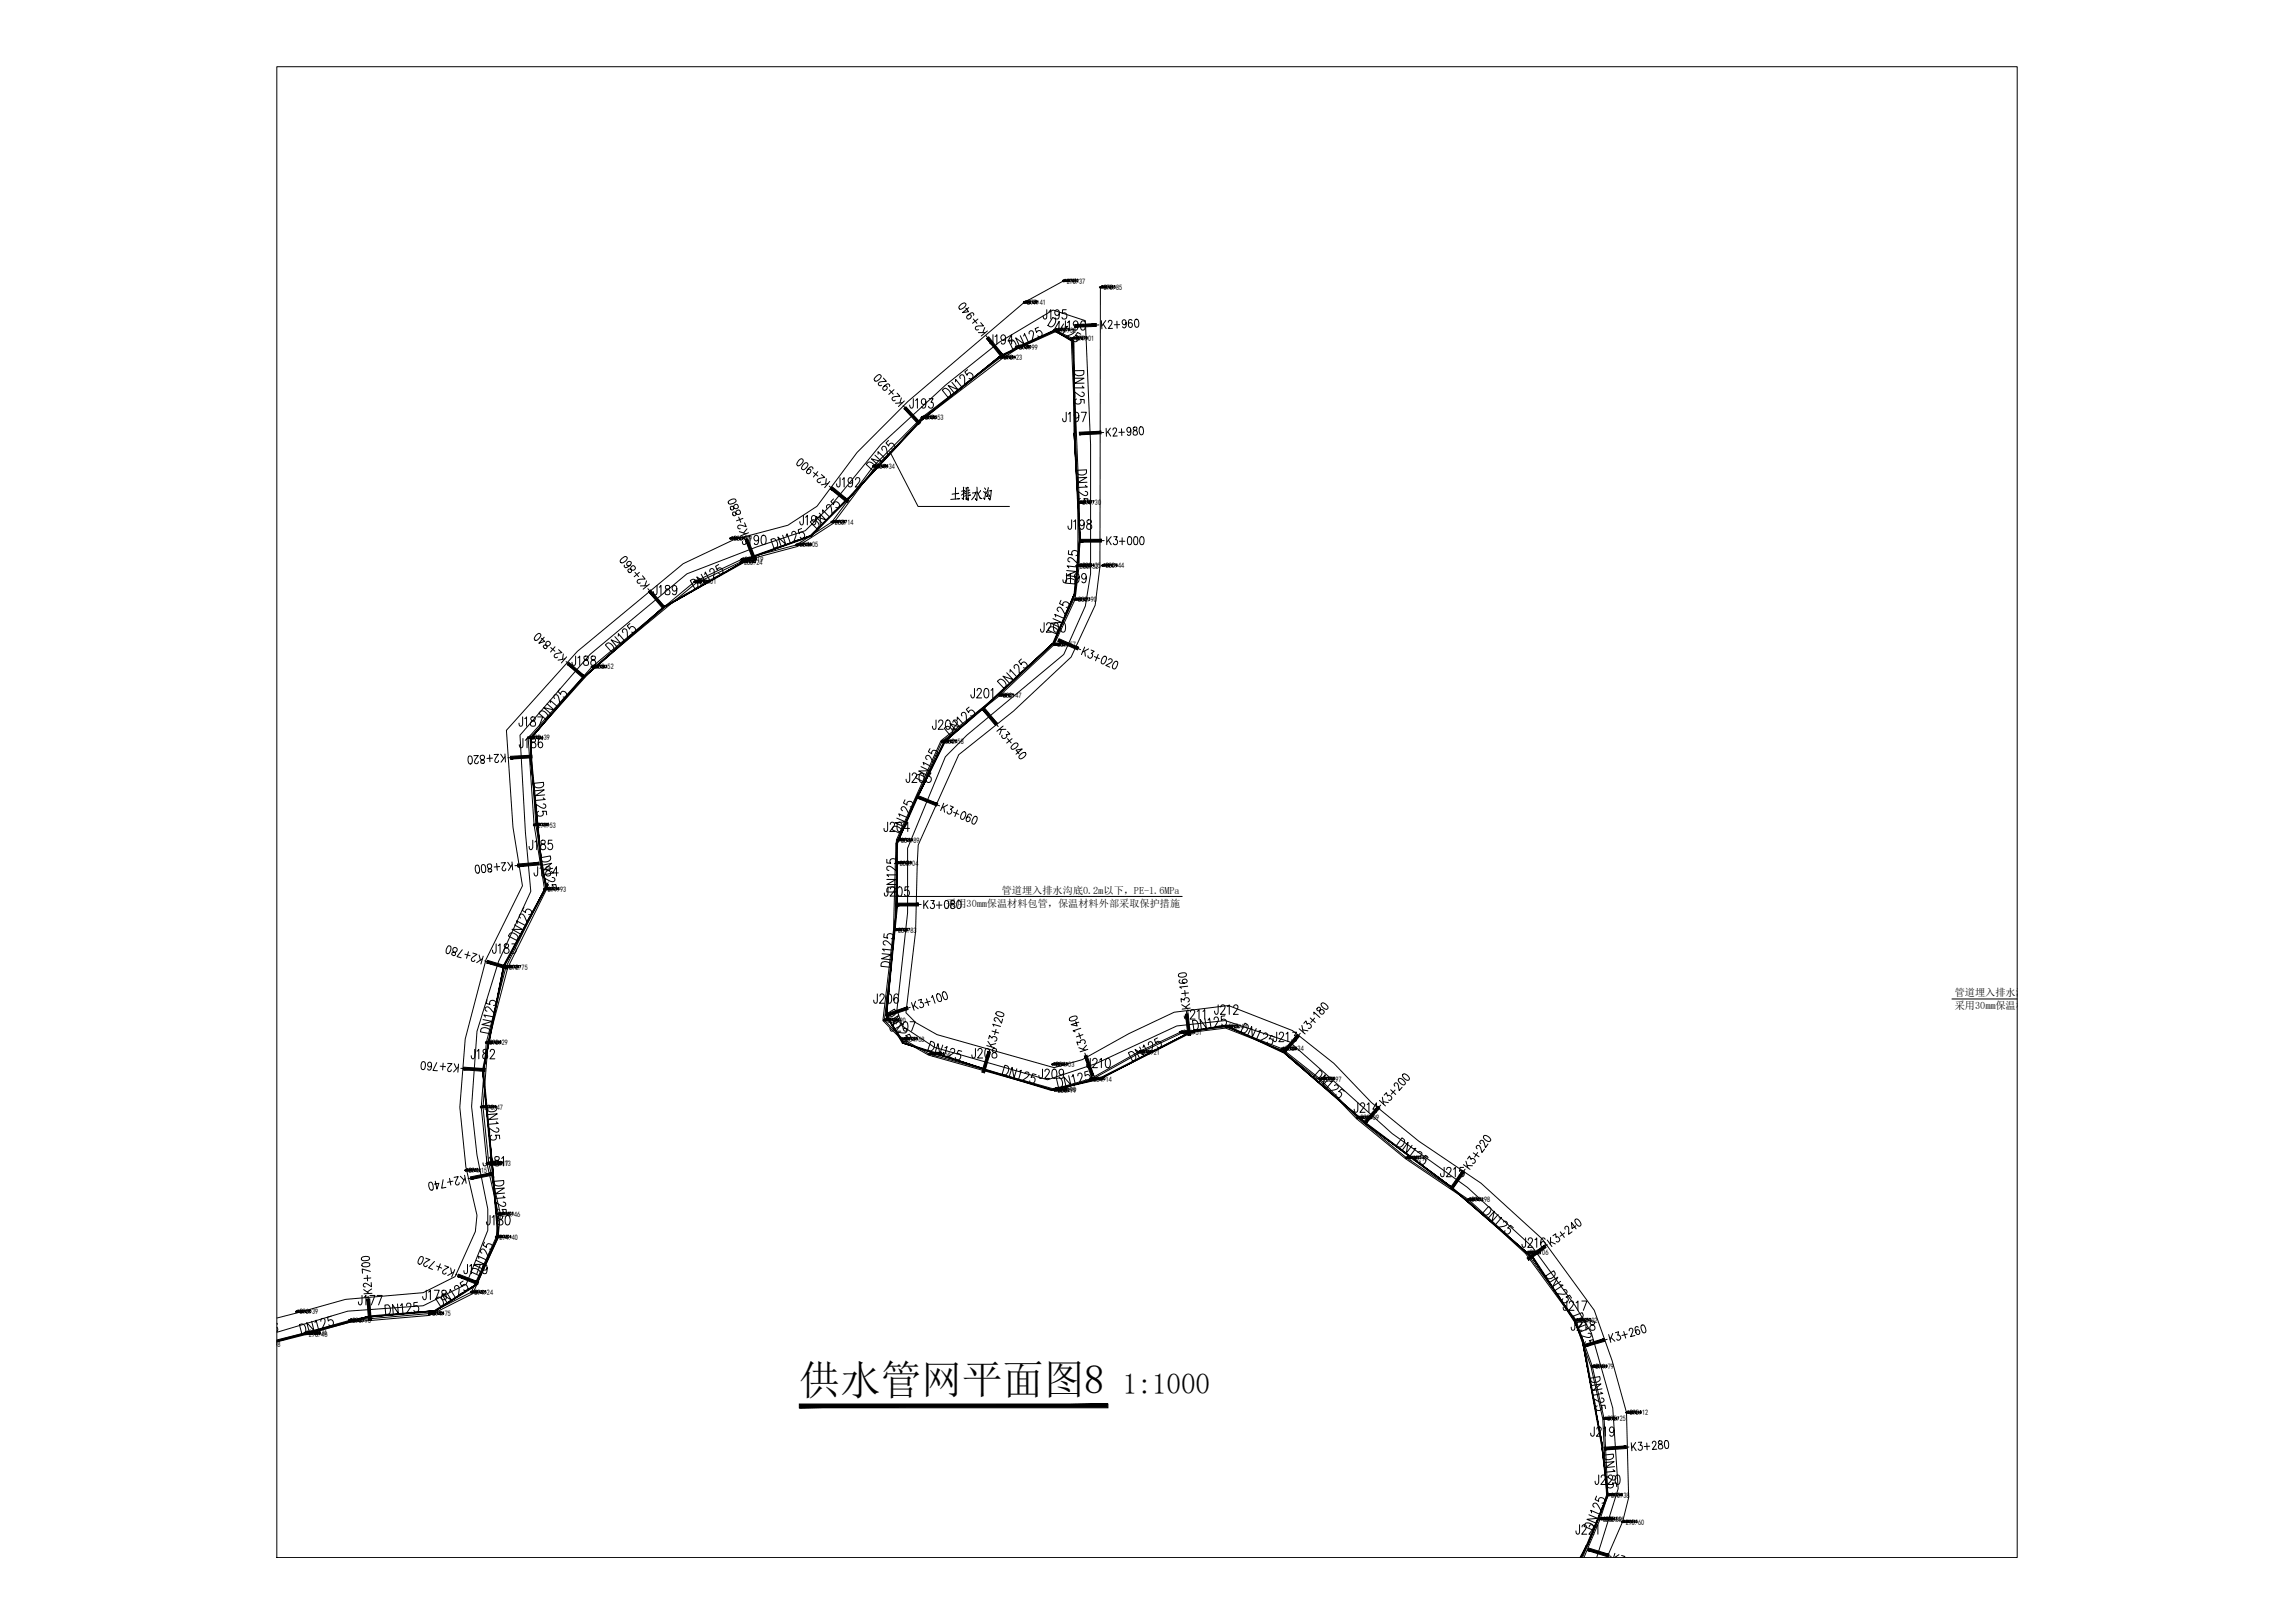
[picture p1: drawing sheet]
<svg xmlns="http://www.w3.org/2000/svg" width="594mm" height="420mm" viewBox="0 0 594 420" stroke-linecap="round" stroke-linejoin="round" font-family="sans-serif">
<defs><g id="words">
<text font-size="10.5" x="206.9" y="360.9">供水管网平面图8</text>
<text font-size="7.5" x="290.7" y="360.9">1:1000</text>
<text font-size="7.1" x="244.8" y="130.9">土排水沟</text>
<g font-size="2.6">
<text x="259.3" y="231.3">管道埋入排水沟底0.2m以下，PE-1.6MPa</text>
<text x="244.9" y="234.7">采用30mm保温材料包管，保温材料外部采取保护措施</text>
<text x="506" y="257.9">管道埋入排水沟底</text>
<text x="506" y="261.3">采用30mm保温材料包管，保温材料外部采取保护措施</text>
</g>
<g font-size="2">
<text x="276.1" y="73.4">276.37</text>
<text x="285.7" y="75.1">275.85</text>
<text x="265.9" y="79">277.41</text>
<text x="273.8" y="86.1">277.30</text>
<text x="278.5" y="88.3">277.01</text>
<text x="259.8" y="93.2">278.23</text>
<text x="263.8" y="90.6">277.99</text>
<text x="239.5" y="108.8">279.53</text>
<text x="226.9" y="121.4">281.34</text>
<text x="280.2" y="130.8">279.30</text>
<text x="216.1" y="135.8">283.14</text>
<text x="189.9" y="140.1">285.19</text>
<text x="207" y="141.7">284.05</text>
<text x="192.6" y="146.2">285.24</text>
<text x="192.8" y="145.5">285.19</text>
<text x="279.6" y="147.2">280.32</text>
<text x="280.2" y="147.1">280.35</text>
<text x="286.2" y="147.1">280.44</text>
<text x="180.7" y="151.3">286.01</text>
<text x="279.1" y="155.9">280.90</text>
<text x="273.7" y="167.6">281.57</text>
<text x="154.1" y="173.3">288.52</text>
<text x="259.7" y="180.7">282.47</text>
<text x="137.6" y="191.7">290.39</text>
<text x="244.7" y="192.7">283.58</text>
<text x="139.1" y="214.2">291.53</text>
<text x="233.2" y="218.2">284.89</text>
<text x="232.9" y="224.1">285.04</text>
<text x="141.8" y="230.8">291.93</text>
<text x="232.5" y="241.4">284.83</text>
<text x="131.8" y="251">292.75</text>
<text x="229.7" y="264.8">284.90</text>
<text x="234.6" y="269.7">284.68</text>
<text x="306.3" y="267.9">286.51</text>
<text x="318.1" y="266.5">287.44</text>
<text x="126.7" y="270.6">293.29</text>
<text x="241.3" y="273.5">284.56</text>
<text x="295.5" y="273">285.21</text>
<text x="332.7" y="272.2">288.34</text>
<text x="273.3" y="276.2">284.03</text>
<text x="283" y="280">284.14</text>
<text x="342.5" y="280">288.97</text>
<text x="125.4" y="287.3">293.47</text>
<text x="273.7" y="282.7">283.98</text>
<text x="273.8" y="283">283.99</text>
<text x="352.2" y="290.1">290.09</text>
<text x="121.4" y="303.7">294.15</text>
<text x="126.9" y="301.9">294.17</text>
<text x="127.5" y="301.9">294.13</text>
<text x="364.9" y="300.4">290.99</text>
<text x="380.9" y="311.2">291.98</text>
<text x="129.9" y="315">294.46</text>
<text x="129.3" y="320.9">294.40</text>
<text x="396" y="325">293.06</text>
<text x="122.8" y="335.2">294.24</text>
<text x="77.6" y="340.3">296.39</text>
<text x="111.9" y="340.7">294.75</text>
<text x="79.9" y="345.7">296.36</text>
<text x="80" y="346">296.46</text>
<text x="91.3" y="342.5">295.95</text>
<text x="408.8" y="342.4">294.02</text>
<text x="67.8" y="348.8">296.98</text>
<text x="413" y="354.5">294.79</text>
<text x="416.1" y="368">295.25</text>
<text x="421.9" y="366.4">295.12</text>
<text x="417.1" y="387.7">295.38</text>
<text x="415" y="393.9">295.39</text>
<text x="415.6" y="394">295.46</text>
<text x="420.8" y="394.7">295.60</text>
</g>
</g></defs>
<!-- layer: GCD -->
<g fill="#000" stroke="#000" stroke-width=".26">
<path d="M265 78.2l.1 .1zM275.2 72.6l.1 .1zM258.9 92.5h.1zM262.9 89.8l.1 .1zM272.9 85.3l.1 .1zM215.2 135l.1 .1zM285.3 146.3l.1 .1zM272.7 166.8l.2 .1zM136.6 190.9l.1 .1zM140.8 230.1l.2 .1zM125.8 269.8l.1 .1zM272.4 275.5h.1z"/>
<path d="M294.5 272.2l.1 .2zM125.9 301.1l.2 .1zM128.9 314.2l.1 .1zM111 339.9l.1 .2zM128.3 320.1l.2 .1zM90.3 341.7l.1 .1zM407.8 341.6l.1 .2zM412.1 353.7h.1zM419.9 393.9l.1 .1z"/>
<path d="M265.2 78.2l-.1 .1zM265.1 78.1v.2zM265 78.2l.1 .1z"/>
<path d="M275.4 72.6l-.1 .1zM275.3 72.6v.1zM275.2 72.6l.1 .1z"/>
<path d="M284.8 74.4l.2 .1zM284.8 74.4h.2z"/>
<path d="M284.8 74.4h.2zM284.8 74.3h.2z"/>
<path d="M258.9 92.5h.1zM258.9 92.5h.1zM258.9 92.6l.1-.1z"/>
<path d="M263.1 89.8l-.1 .1zM263 89.7v.2zM262.9 89.8l.1 .1z"/>
<path d="M272.9 85.3l.1 .1zM272.8 85.4h.2zM272.9 85.5l.1-.1z"/>
<path d="M277.6 87.6l.1 .1zM277.6 87.6h.2z"/>
<path d="M277.6 87.6h.2zM277.6 87.5h.1z"/>
<path d="M238.5 108.1v.1zM238.6 108.1v.1z"/>
<path d="M238.6 108.1l.1 .1zM238.6 108.1l.1 .1z"/>
<path d="M238.6 108.1h.2zM238.6 108h.1z"/>
<path d="M189 139.3l.1 .1zM189 139.4h.1zM189 139.5l.1-.1z"/>
<path d="M189.2 139.3l-.1 .1zM189.1 139.2v.2zM189 139.3l.1 .1z"/>
<path d="M215.2 135l.1 .1zM215.2 135.1h.1zM215.3 135.1l-.1 .2z"/>
<path d="M215.3 135.1v.2zM215.3 135.1l.1 .2z"/>
<path d="M279.3 130v.2zM279.4 130v.2z"/>
<path d="M279.4 130v.2zM279.4 130l.1 .2z"/>
<path d="M179.7 150.6v.1zM179.8 150.6v.1z"/>
<path d="M179.8 150.6l.1 .1zM179.8 150.6l.1 .1z"/>
<path d="M179.8 150.6h.2zM179.8 150.5h.1z"/>
<path d="M191.6 145.5l.1 .1zM191.8 145.5v.1z"/>
<path d="M191.8 145.5v.1zM191.8 145.5v.1z"/>
<path d="M191.8 144.8l.1 .1zM192 144.8v.2z"/>
<path d="M192 144.8v.2zM192 144.8l.1 .1z"/>
<path d="M206.1 140.9l.1 .2zM206.1 141.1h.1zM206.1 141.1h.1z"/>
<path d="M206.3 140.9l-.1 .2zM206.2 140.9v.2zM206.1 140.9l.1 .2z"/>
<path d="M278.3 155.2l.1 .1zM278.3 155.2l.1 .1z"/>
<path d="M278.3 155.2l.1-.1zM278.3 155.1h.1z"/>
<path d="M278.6 146.5v.1zM278.7 146.5v.1z"/>
<path d="M278.7 146.5l.1 .1zM278.7 146.5l.1 .1z"/>
<path d="M278.7 146.5h.2zM278.7 146.3l.1 .1z"/>
<path d="M279.2 146.4l.1 .1zM279.3 146.4v.2z"/>
<path d="M279.3 146.4l.2 .1zM279.3 146.4l.2 .1z"/>
<path d="M279.3 146.4h.2zM279.3 146.3h.2z"/>
<path d="M285.3 146.3l.1 .1zM285.3 146.4h.1zM285.4 146.4l-.1 .1z"/>
<path d="M285.4 146.4v.2zM285.4 146.4l.1 .1z"/>
<path d="M153.2 172.6l.2 .1zM153.2 172.6h.2z"/>
<path d="M153.2 172.6h.2zM153.2 172.5l.2 .1z"/>
<path d="M272.7 166.8l.2 .1zM272.7 167l.2-.1z"/>
<path d="M272.9 166.9v.1zM272.9 166.9l.1 .1z"/>
<path d="M136.7 191l.1 .1zM136.7 191h.2z"/>
<path d="M136.8 190.9l-.1 .1zM136.7 190.8v.2zM136.6 190.9l.1 .1z"/>
<path d="M258.8 180l.1 .1zM258.8 180h.2z"/>
<path d="M258.8 180h.2zM258.8 179.9l.1 .1z"/>
<path d="M138.1 213.5l.1 .2zM138.2 213.5v.2z"/>
<path d="M138.2 213.5v.2zM138.2 213.5l.1 .2z"/>
<path d="M232.3 217.5v.1zM232.4 217.5v.1z"/>
<path d="M232.4 217.5v.1zM232.4 217.5l.1 .1z"/>
<path d="M140.8 230.1l.2 .1zM140.8 230.3l.2-.1z"/>
<path d="M232 223.3l.1 .1zM232 223.5l.1-.1z"/>
<path d="M232.2 223.3l-.1 .1zM232.1 223.3v.1zM232 223.3l.1 .1z"/>
<path d="M131 250.4h.1zM131 250.4h.1z"/>
<path d="M131 250.4h.1zM131 250.2l.1 .1z"/>
<path d="M231.6 240.7l.2 .1zM231.6 240.7h.2z"/>
<path d="M231.6 240.7h.2zM231.6 240.6l.2 .1z"/>
<path d="M125.8 269.8l.1 .1zM125.7 269.9h.2zM125.9 269.9l-.1 .1z"/>
<path d="M125.9 269.9v.1zM125.9 269.9l.1 .1z"/>
<path d="M228.8 264l.1 .1zM228.8 264.1h.1zM228.8 264.2l.1-.1z"/>
<path d="M229 264l-.1 .1zM228.9 263.9v.2zM228.8 264l.1 .1z"/>
<path d="M233.6 268.9l.1 .1zM233.6 269.1l.1-.1z"/>
<path d="M233.8 268.9l-.1 .1zM233.7 268.8v.2zM233.6 268.9l.1 .1z"/>
<path d="M240.5 272.8l.1 .1zM240.5 272.8h.2z"/>
<path d="M240.5 272.8h.2zM240.5 272.7l.1 .1z"/>
<path d="M272.4 275.5h.1zM272.3 275.5h.2zM272.4 275.6l.1-.1z"/>
<path d="M282.1 279.2l.1 .1zM282.1 279.3h.1zM282.1 279.4l.1-.1z"/>
<path d="M282.3 279.2l-.1 .1zM282.2 279.1v.2zM282.1 279.2l.1 .1z"/>
<path d="M294.6 272.4l.2 .1zM294.6 272.4h.2z"/>
<path d="M294.8 272.2l-.2 .2zM294.5 272.2l.1 .2z"/>
<path d="M317.2 265.7l.1 .1zM317.1 265.8h.2zM317.2 265.9l.1-.1z"/>
<path d="M317.4 265.7l-.1 .1zM317.3 265.6v.2zM317.2 265.7l.1 .1z"/>
<path d="M331.7 271.5l.1 .1zM331.8 271.5v.2z"/>
<path d="M331.8 271.5l.2 .1zM331.8 271.5l.2 .1z"/>
<path d="M331.8 271.5h.2zM331.8 271.4h.2z"/>
<path d="M341.7 279.3l.1 .1zM341.7 279.3h.1z"/>
<path d="M341.7 279.3h.1zM341.7 279.1l.1 .1z"/>
<path d="M124.4 286.5l.2 .1zM124.4 286.7l.2-.1z"/>
<path d="M124.7 286.5l-.1 .1zM124.4 286.5l.2 .1z"/>
<path d="M272.9 282.2v.2zM273 282.2v.2z"/>
<path d="M273 282.2l.1 .2zM273 282.2l.1 .2z"/>
<path d="M273 282.2h.2zM273 282.1l.1 .1z"/>
<path d="M351.2 289.3l.1 .2zM351.4 289.3v.2z"/>
<path d="M351.4 289.3l.1 .2zM351.4 289.3l.1 .2z"/>
<path d="M351.4 289.3h.1zM351.4 289.2l.1 .1z"/>
<path d="M125.9 301.1l.2 .1zM125.9 301.2h.2zM125.9 301.3l.2-.1z"/>
<path d="M126.1 301.2v.2zM126.1 301.2v.1z"/>
<path d="M129.1 314.2l-.1 .1zM129 314.1v.2zM128.9 314.2l.1 .1z"/>
<path d="M76.6 339.6l.1 .1zM76.7 339.6v.1z"/>
<path d="M76.7 339.6l.2 .1zM76.7 339.6l.2 .1z"/>
<path d="M76.7 339.6h.2zM76.7 339.4l.2 .1z"/>
<path d="M121.9 334.5v.1zM122 334.5v.2z"/>
<path d="M122 334.5v.2zM122 334.5l.1 .1z"/>
<path d="M128.3 320.1l.2 .1zM128.3 320.2h.2zM128.3 320.3l.2-.1z"/>
<path d="M128.5 320.2v.2zM128.5 320.2l.1 .1z"/>
<path d="M79 345.3v.1zM79.1 345.3v.1z"/>
<path d="M79.1 345.3v.1zM79.1 345.3l.1 .1z"/>
<path d="M90.5 341.7l-.1 .1zM90.4 341.7v.1zM90.3 341.7l.1 .1z"/>
<path d="M111.2 339.9l-.1 .2zM111.1 339.9v.2zM111 339.9l.1 .2z"/>
<path d="M407.9 341.8h.1zM407.9 341.8h.1z"/>
<path d="M408 341.6l-.1 .2zM407.9 341.6v.2zM407.8 341.6l.1 .2z"/>
<path d="M412.1 353.7h.1zM412 353.7h.2zM412.2 353.7l-.1 .2z"/>
<path d="M412.2 353.7v.2zM412.2 353.7l.1 .2z"/>
<path d="M415.1 367.2l.1 .1zM415.1 367.4l.1-.1z"/>
<path d="M415.3 367.2l-.1 .1zM415.2 367.1v.2zM415.1 367.2l.1 .1z"/>
<path d="M414.1 393.1l.1 .1zM414 393.2h.2zM414.1 393.3l.1-.1z"/>
<path d="M414.3 393.1l-.1 .1zM414.2 393.1v.1zM414.1 393.1l.1 .1z"/>
<path d="M414.6 393.1l.1 .2zM414.6 393.3h.1zM414.6 393.4l.1-.1z"/>
<path d="M414.8 393.1l-.1 .2zM414.7 393.1v.2zM414.6 393.1l.1 .2z"/>
<path d="M416.1 386.9l.1 .2zM416.1 387.1h.1z"/>
<path d="M416.3 386.9l-.1 .2zM416.2 386.9v.2zM416.1 386.9l.1 .2z"/>
<path d="M419.9 393.9l.1 .1zM419.8 394h.2zM419.9 394h.1z"/>
</g>
<!-- layer: ZDH -->
<g fill="none" stroke="#000" stroke-width=".26">
<path d="M265.1 78.3h.1M265.3 78.1h.1M265.4 77.9v.1M265.5 78.1l-.2 .3M265.5 78.1h.3l-.1 .3M265.6 78l-.1 .5M265.7 77.9h-.2l-.1 .6M265.9 78h.3M266 78.1h.2M266 78.2v.2M266 78.2h.2l-.1 .3M266.1 77.9v.2"/>
<path d="M266.1 78.4h-.1M266.1 78.3h-.1M266.2 78.1h-.4M266.4 77.9v.2M266.4 78l.4-.1-.1 .1M266.5 78.2l.1-.1-.1 .3M266.5 78.1h.1M266.5 78.3h.1M266.6 78l-.1 .1M266.6 78.4h-.1M266.6 77.9v.2M266.6 78.1v.1"/>
<path d="M266.6 78.3h.2l-.3 .2M266.6 78.4l.1 .1M266.8 77.9h-.3M266.8 78.1h-.1M267 78l.2-.1 .2 .6M267.3 78.1l.1 .1M267.4 78l-.2 .1M267.5 78l.3-.1-.3 .7h.4M268.1 77.9v.2a.21 .21 0 0 1 .3 .2 .21 .21 0 0 1-.2 .3 .3 .3 0 0 1-.1-.4 .3 .3 0 0 1 .3-.2zM268.5 78l.2-.1v.7M275.3 72.7h.1M275.5 72.5l.1 .1"/>
<path d="M275.6 72.3v.1M275.7 72.5l-.2 .3M275.7 72.3l-.1 .6M275.7 72.3h.3M275.7 72.6l.3-.1-.1 .4M275.8 72.4l-.1 .5M276.2 72.6v.3M276.2 72.6h.2l-.1 .3M276.3 72.3v.3M276.3 72.8h-.1M276.3 72.7h-.1M276.4 72.5h-.2"/>
<path d="M276.4 72.4h-.3M276.4 72.6l.1-.1-.5 .1M276.6 72.3l.2 .1M276.7 72.4l.3-.1-.1 .2M276.7 72.6h.1l-.1 .1M276.7 72.7v.1M276.8 72.5l-.1 .4M276.8 72.3v.2M276.8 72.6h.2h-.2M277 72.9v-.2l-.2 .2M277 72.3h-.3M277 72.5h-.1"/>
<path d="M277.2 72.4l.2-.1 .2 .6M277.5 72.6h.1M277.6 72.4l-.2 .1M277.7 72.4l.2-.1 .1 .2-.3 .5h.4M278.3 72.3v.3a.21 .21 0 0 1 .3 .1 .21 .21 0 0 1-.2 .3 .3 .3 0 0 1-.1-.4 .3 .3 0 0 1 .3-.2zM278.8 72.4l.1-.1h.2l-.3 .7h.3M284.8 74.4h.1M285.1 74.1v.1M285.1 74h.1M285.2 74.1l-.1 .4M285.3 74l-.2 .6M285.3 74h.2"/>
<path d="M285.3 74.2h.2l-.1 .3M285.4 74l-.2 .6M285.7 74.3v.2M285.7 74.3h.3l-.1 .2M285.8 74.4h.1M285.9 74v.2M285.9 74.4l-.1 .1M285.9 74.1l-.2 .1M286 74l-.3 .1M286 74.2l-.4 .1M286.2 74v.2h.2M286.2 74.3l.2-.1-.2 .3"/>
<path d="M286.4 74.4l-.1 .1M286.4 74.4h-.2M286.4 74v.2l.2-.2-.4 .1h.2M286.4 74.3l.1 .1-.2 .2M286.4 74.4l.1 .1M286.5 74.2h.1M286.5 74h-.2M286.8 74h.2l.2 .5M287 74.2l.1 .1M287.1 74.1l-.1 .1M287.3 74.1l.3-.1-.3 .6h.3M287.9 74v.2l.2 .1a.2 .2 0 0 1 0 .3 .2 .2 0 0 1-.3-.1l.1-.2 .2-.2z"/>
<path d="M288.4 74h.3l-.2 .2 .2 .2-.2 .2-.2-.1M259 92.5h.1M259.2 92.3l.1 .1M259.3 92.1l.1 .1M259.4 92.3l-.2 .3M259.4 92.1l-.1 .7M259.4 92.2h.3M259.4 92.4l.3-.1-.1 .4M259.5 92.2l-.1 .6M259.9 92.4v.3M259.9 92.5l.2-.1-.1 .3M259.9 92.5h.2"/>
<path d="M260 92.1v.3M260.1 92.6h-.2M260.1 92.3h-.2M260.2 92.4h-.4M260.2 92.2h-.3M260.4 92.2h.3M260.4 92.4v.3M260.4 92.4v.1M260.4 92.3h.1M260.5 92.5v.1M260.5 92.2v.1M260.5 92.5h.2l-.2 .3"/>
<path d="M260.5 92.6l.3 .2-.1-.1M260.6 92.4h.1l-.2 .1M260.6 92.3h.1M260.7 92.1l-.3 .1v.1M260.7 92.2l-.1 .1M260.9 92.2h.3l.2 .5M261.1 92.4l.2 .1M261.3 92.2l-.1 .2M261.4 92.2l.1-.1a.2 .2 0 0 1 .3 .1 .2 .2 0 0 1-.1 .3l-.3 .3h.4M262 92.1v.2l.2 .1a.2 .2 0 0 1 0 .4 .2 .2 0 0 1-.3-.2l.4-.4zM262.9 92.6h-.4l.2-.5v.7M263 89.9h.1"/>
<path d="M263.2 89.7h.1M263.3 89.5v.1M263.4 89.7l-.2 .3M263.4 89.5l-.1 .6M263.4 89.5h.2M263.5 89.7h.2l-.1 .4M263.6 89.6l-.2 .5M263.9 89.8v.3l.2-.1M263.9 89.8h.2v.3M264 89.5v.2M264.1 89.9h-.2M264.1 89.7h-.2"/>
<path d="M264.1 89.6h-.3M264.1 89.7l-.3 .1M264.4 89.5v.2M264.4 89.6l.3-.1-.1 .2M264.5 89.9l-.1-.2v.4M264.5 89.6v.1M264.5 90h-.1M264.6 89.5l-.1 .2M264.6 89.8l.1 .1-.3 .2M264.6 90l.2 .1h-.1M264.7 89.5h-.3M264.7 89.7h-.1"/>
<path d="M264.9 89.6l.3-.1 .1 .6M265.2 89.7l.1 .2M265.3 89.6l-.1 .1M265.4 89.6l.3-.1-.3 .7h.4M266.1 89.5v.2a.22 .22 0 0 1 .2 .3 .22 .22 0 0 1-.2 .2 .23 .23 0 0 1-.2-.3 .23 .23 0 0 1 .3-.2l.1-.2zM266.6 89.5a.29 .29 0 0 1 .3 .3 .29 .29 0 0 1-.4 .2zM273 85.4h.1M273.2 85.2v.1M273.2 85l.1 .1M273.3 85.2l-.1 .3M273.4 85l-.2 .6M273.4 85.3h.3l-.1 .3"/>
<path d="M273.5 85.1l-.2 .5M273.6 85l-.2 .1M273.9 85.6v-.3h.2l-.1 .3M274 85v.3M274.1 85.4l-.2 .1h.2M274.1 85.2h-.2M274.1 85.3h-.3M274.1 85.1h-.3M274.3 85v.2M274.3 85.1h.4M274.3 85.3l.1 .3M274.4 85.3v.1"/>
<path d="M274.4 85h.2M274.4 85.2h.1M274.5 85.4v.1M274.5 85.2l-.1 .1M274.5 85v.2M274.5 85.4h.1l-.2 .2M274.5 85.5l.3 .1h-.2M274.6 85.3l-.1 .1M274.6 85.2h.1M274.6 85.1v.1M274.9 85.1l.3-.1-.1 .4 .2 .2M275.1 85.3l.2 .1"/>
<path d="M275.3 85.1l-.1 .2M275.4 85.2l.3-.2-.3 .7h.3M275.9 85h.4l-.3 .7M276.8 85.2l-.3 .2 .1-.4a.3 .3 0 0 1 .2 .4 .3 .3 0 0 1-.3 .2M277.6 87.6h.1M277.9 87.3v.1M277.9 87.2h.1M278 87.4l-.1 .3M278 87.2l-.1 .6M278.1 87.4h.2l-.1 .4M278.1 87.2h.2M278.2 87.2l-.2 .6"/>
<path d="M278.5 87.5v.3M278.5 87.5h.3l-.1 .3M278.5 87.7h.2M278.5 87.6h.2M278.6 87.2v.2M278.7 87.3l-.2 .1M278.8 87.2l-.3 .1M278.8 87.4l-.4 .1M279 87.2v.2M279 87.3h.3M279 87.5l.1-.1-.1 .4M279 87.7h.1"/>
<path d="M279 87.3h.1M279.1 87.6h-.1M279.2 87.2v.2M279.2 87.5l.1 .1-.2 .2M279.2 87.6l.1 .2M279.3 87.2h-.3M279.3 87.3v.1M279.5 87.2h.3l.1 .6M279.8 87.4l.1 .1M279.9 87.3l-.1 .1M280.1 87.3v-.1h.3l-.4 .6h.4M280.6 87.2h.3l-.2 .6"/>
<path d="M281.1 87.2v.2a.24 .24 0 0 1 .4 .2 .24 .24 0 0 1-.4 .2l.1-.3 .2-.1v-.2zM238.6 108.1h.1M238.9 107.9v.1M238.9 107.7l.1 .1M239 107.9l-.1 .3M239 107.7l-.1 .6M239.1 108l.2-.1v.3M239.2 107.8l-.2 .5M239.3 107.7h-.2M239.5 107.9h.3M239.5 108l.1 .2M239.6 108h.2l-.1 .2"/>
<path d="M239.6 107.7v.3M239.7 108.1h-.1M239.7 108.2h-.1M239.8 107.7l-.3 .1M239.8 107.9l-.4 .1M240 108v.2M240 108h.1zM240.1 107.8v.1M240.1 108.2h.1M240.1 108.1h-.1M240.2 107.7v.2M240.2 108l.1-.1-.1 .1"/>
<path d="M240.2 108.1h.1l-.2 .2M240.2 108.2h.1M240.2 107.8h.1M240.3 107.7h-.2M240.3 107.9h-.1M240.4 107.8l-.4 .1M240.5 107.8l.3-.1v.4l.2 .2M240.8 107.9l.1 .1M240.9 107.8l-.1 .2M241.1 107.8l.1-.1h.2l-.4 .7h.4M241.6 107.7l.1 .2a.24 .24 0 0 1 .3 .2 .24 .24 0 0 1-.2 .3 .28 .28 0 0 1-.2-.4 .28 .28 0 0 1 .3-.2zM242.4 107.7h-.2l-.1 .3a.21 .21 0 0 1 .3 0 .21 .21 0 0 1 0 .3 .21 .21 0 0 1-.3-.1"/>
<path d="M189.1 139.4h.1M189.3 139.1l.1 .1M189.4 139l.1 .1M189.5 139.1l-.2 .4M189.6 139.2h.2l-.1 .4M189.6 139.1l-.1 .5M189.8 139h-.2l-.2 .6M190 139.3v.2M190 139.3h.2l-.1 .3M190.1 139v.2M190.2 139.4l-.2 .1M190.2 139.4h-.2"/>
<path d="M190.2 139.1l-.2 .1M190.3 139.2l-.4 .1M190.3 139.1h-.3M190.5 139v.2M190.5 139.1h.3M190.5 139.2v.4M190.5 139.3v.1M190.5 139.1h.1M190.5 139.2h.1M190.6 139.4h.1M190.7 139v.1M190.7 139.4h.1l-.2 .2"/>
<path d="M190.7 139.4l.2 .2h-.1M190.7 139.3l.1-.1-.1 .2M190.7 139.2h.1M190.8 139h-.3M190.8 139.1h-.1M191 139.1l.3-.1-.1 .4 .3 .2M191.2 139.2l.2 .2M191.4 139.1l-.1 .1M191.5 139.1l.1-.1a.2 .2 0 0 1 .3 0 .2 .2 0 0 1-.1 .3l-.3 .4h.4M192.4 139.2l-.1 .2a.2 .2 0 0 1-.2-.2 .2 .2 0 0 1 .2-.2v.5l-.2 .1M192.6 139.1l.1-.2v.8M215.3 135.1h.1"/>
<path d="M215.5 134.9l.1 .1M215.6 134.7l.1 .1M215.7 134.9l-.2 .4M215.8 134.7l-.2 .7M215.8 135h.2l-.1 .3M215.8 134.8l-.1 .6M216 134.7l-.2 .1M216.2 135.3v-.3h.2v.3M216.3 134.7v.3M216.4 135.2l-.2 .1M216.4 135.1l-.2 .1M216.4 134.9h-.2"/>
<path d="M216.5 135h-.4M216.5 134.8h-.3M216.7 135v.3M216.7 135h.1M216.7 134.7h.3M216.7 134.9h.1M216.8 134.9l-.1 .1M216.8 135.2l-.1 .1M216.8 135.1l-.1 .1M216.9 134.7v.2M216.9 135v.1M216.9 134.9h.1"/>
<path d="M217 135.3h.1l-.2-.1 .1-.1-.2 .3M217 134.9l-.1 .1M217 134.9h-.3M217.2 134.8l.3-.1v.4l.2 .2M217.5 135l.1 .1M217.6 134.8l-.1 .2M217.7 134.9l.2-.2 .2 .1-.4 .6h.4M218.3 134.7v.3a.25 .25 0 0 1 .3 .1 .25 .25 0 0 1-.1 .3 .24 .24 0 0 1-.2-.3 .24 .24 0 0 1 .3-.1v-.3zM218.8 134.7h.3l-.2 .7M226 120.7h.1M226.3 120.5v.1M226.3 120.4h.1"/>
<path d="M226.4 120.5l-.1 .3M226.5 120.3l-.2 .6M226.5 120.4h.2M226.5 120.6h.2l-.1 .3M226.6 120.4l-.2 .5M226.9 120.9v-.2l.2-.1v.3M226.9 120.8h.2M226.9 120.7h.2M227 120.3l.1 .3M227.1 120.5h-.2M227.2 120.4h-.3M227.2 120.6h-.4"/>
<path d="M227.4 120.4v.1M227.4 120.4h.3M227.4 120.6v.3M227.4 120.6v.1M227.4 120.8h.1M227.4 120.5h.1M227.5 120.7l-.1 .1M227.6 120.4v.1M227.6 120.6h.1l-.1 .1M227.6 120.5h.1M227.7 120.9h.1l-.2-.2h.1l-.2 .2M227.7 120.3l-.2 .1"/>
<path d="M227.7 120.4l-.1 .1M228 120.4h.2l.2 .5M228.3 120.4v.3M228.5 120.5l.3-.2-.3 .7h.3M229 120.3v.2a.24 .24 0 0 1 .4 .2 .24 .24 0 0 1-.4 .2l.1-.3 .2-.1v-.2zM229.8 120.4h-.3v.5h.3l-.1-.3-.2 .2M279.4 130h.1M279.6 129.8l.1 .1M279.7 129.7v.1M279.8 129.8l-.2 .3M279.8 129.6l-.1 .7M279.9 129.9h.2l-.1 .3"/>
<path d="M279.9 129.7l-.1 .6M280.1 129.7h-.3M280.3 130v.2M280.3 130h.2l-.1 .2M280.4 129.6v.3M280.4 130.1l-.1 .1M280.4 130l-.1 .1M280.5 129.8h-.2M280.5 129.7l-.3 .1M280.5 129.9h-.4M280.7 129.7v.1M280.8 129.8l.3-.1v.1"/>
<path d="M280.8 130l.1-.1-.1 .4 .1-.2M280.8 129.8h.1M280.8 129.7h.3M280.9 130l-.1 .1M281 129.7v.2h-.2M281 129.9h.1l-.1 .1M281 130.2l.2 .1-.2-.3-.1 .3M281.3 129.8l.2-.1 .2 .6M281.6 129.9l.1 .1M281.7 129.8l-.2 .1M281.8 129.8l.1-.2 .2 .2-.3 .5h.4M282.3 129.6h.4l-.3 .7"/>
<path d="M282.9 129.6h.3l-.3 .7M179.8 150.6h.1M180.1 150.4v.1M180.1 150.2l.1 .1M180.2 150.4l-.1 .3M180.2 150.2l-.1 .6M180.3 150.5l.2-.1v.3M180.4 150.3l-.2 .5M180.5 150.2h-.2M180.7 150.4h.3M180.7 150.5v.3l.2-.1M180.7 150.5h.3l-.1 .2"/>
<path d="M180.8 150.2v.3M180.9 150.6h-.2M181 150.2l-.3 .1M181 150.4l-.4 .1M181.2 150.5v.2M181.2 150.5h.1zM181.3 150.7h.1M181.3 150.3v.1M181.3 150.6h-.1M181.4 150.2l.1 .2M181.4 150.5l.1-.1-.1 .1M181.4 150.6h.1l-.2 .2"/>
<path d="M181.4 150.7h.1M181.4 150.3l.2-.1-.4 .2M181.5 150.2h-.2M181.7 150.3l.3-.1v.4l.2 .2M182 150.4l.1 .1M182.1 150.3l-.1 .2M182.3 150.3l.1-.1h.2l-.4 .7h.4M183.1 150.4l-.1 .2a.2 .2 0 0 1-.2-.2 .2 .2 0 0 1 .2-.2 .36 .36 0 0 1 .1 .4 .36 .36 0 0 1-.3 .2v-.1M183.3 150.3l.1-.1h.2l-.3 .7h.4M191.8 145.5h.1M192 144.8h.1M192 145.2l.1 .1"/>
<path d="M192.1 145.1v.1M192.1 145.2l-.1 .3M192.2 144.6l.1 .1M192.2 145l-.1 .7M192.2 145.3h.2l-.1 .3M192.3 144.4v.1M192.3 144.6l-.1 .3M192.4 144.4l-.1 .7M192.4 144.7h.2v.3M192.4 145.1h-.2M192.5 144.5l-.4 1.2M192.6 144.4l-.2 .1"/>
<path d="M192.6 145.4v.2M192.6 145.4h.3l-.1 .2M192.8 145v.3M192.8 145.5l-.1 .1M192.8 145.5h-.2M192.9 144.6h.2M192.9 145.2h-.3M192.9 145.1l-.3 .1M192.9 145.3h-.4M192.9 144.4l.1 .3M193 144.9l-.1 .2v-.4h.2l-.1 .3M193 144.8l-.1 .1"/>
<path d="M193.1 144.5h-.3M193.1 144.7h-.4M193.1 145.1v.1M193.2 145.2l.3-.1-.1 .1M193.2 145.4l.1-.1-.1 .4 .1-.2M193.2 145.2h.1M193.2 145.5h.1M193.3 145.1v.2h-.1M193.3 145.3h.1l-.1 .1M193.4 144.7v.4v-.2M193.4 144.7h.1zM193.4 145.6l.1 .1-.2-.2-.1 .2"/>
<path d="M193.4 144.6h.1M193.5 144.4v.2M193.5 144.9l.2-.1-.5 .3M193.5 144.7v.1M193.5 144.9l.1 .1M193.5 144.6h.1M193.6 144.4l-.2 .1M193.7 144.6h-.4M193.7 145.2l.2-.1 .2 .6M193.7 144.6l-.2 .1M193.9 144.5l.2-.1 .2 .6M194 145.3v.1"/>
<path d="M194 145.2l-.1 .1M194.2 144.7l.1 .1M194.2 145.2l.1-.2 .2 .2-.3 .5h.3M194.3 144.5l-.2 .2M194.4 144.6l.3-.2-.3 .7h.3M194.9 144.4l.2 .3a.22 .22 0 0 1 .2 .3 .22 .22 0 0 1-.4 0 .22 .22 0 0 1 .2-.3l.1-.3zM195.1 145.2l-.2 .3-.2-.1 .1-.4a.35 .35 0 0 1 .3 .4 .35 .35 0 0 1-.3 .3l-.1-.1M195.8 144.7l-.1 .1a.2 .2 0 0 1-.3-.2 .2 .2 0 0 1 .3-.2 .36 .36 0 0 1 .1 .4 .36 .36 0 0 1-.3 .3l-.1-.1M206.2 141.1h.1M206.4 140.8l.1 .1M206.5 140.6l.1 .1M206.6 140.8l-.2 .3"/>
<path d="M206.7 140.6l-.2 .7M206.7 140.7h.2M206.7 140.9h.2l-.1 .3M206.8 140.7l-.2 .6M207.1 141.2v-.3h.2l-.1 .3M207.2 140.6v.3M207.3 141.1h-.2M207.3 141l-.2 .1M207.3 140.8h-.2M207.4 140.9h-.4M207.4 140.7l-.3 .1M207.6 140.8h.3"/>
<path d="M207.6 140.9v.3M207.6 140.9v.1M207.6 141.1h.1M207.7 140.8h-.1M207.7 141.1h-.1M207.8 140.7l-.2 .1M207.8 141.1l.1-.1-.2 .3M207.8 141.1l.2 .2-.1-.1M207.8 140.9h.1l-.1 .1M207.9 140.6l-.3 .1v.1M207.9 140.8h.1M208.1 140.7h.3l.2 .5"/>
<path d="M208.4 140.8l.1 .2M208.5 140.8l-.1 .1M208.6 140.8l.1-.2a.2 .2 0 0 1 .3 .1 .2 .2 0 0 1-.1 .3l-.3 .3h.4M209.2 140.6l.1 .3a.22 .22 0 0 1 .2 .2 .22 .22 0 0 1-.2 .2 .26 .26 0 0 1-.1-.3 .26 .26 0 0 1 .3-.2v-.2zM209.7 140.6v.2l.3 .2-.1 .3-.2-.3 .3-.3zM278.3 155.2h.1M278.5 154.9l.1 .2M278.6 154.8v.1M278.7 155l-.2 .3M278.7 146.5h.1M278.8 155.1l.2-.1-.1 .4M278.8 154.9l-.1 .5"/>
<path d="M279 154.8h-.3l-.1 .6M279 146.3h.1M279 146.1l.1 .1M279.1 146.3l-.1 .3M279.1 146.1l-.1 .6M279.2 155.4v-.3h.2l-.1 .3M279.2 146.3h.2l-.1 .3M279.2 155.3h.1M279.2 155.2h.1M279.3 146.2l-.2 .5M279.3 154.8v.2M279.3 146.4h.1"/>
<path d="M279.4 154.9l-.2 .1M279.4 146.1h-.2M279.4 154.9h-.3M279.5 155l-.5 .1M279.6 146.3l.4-.1-.1 .4M279.6 146l.1 .3M279.6 146.4h.3l-.1 .2M279.7 155.2l.1-.2-.1 .4M279.7 146.2l-.1 .3M279.8 146l-.2 .7v-.3M279.8 146.5h-.2M279.8 154.9h-.1l.3-.1-.1 .1"/>
<path d="M279.8 146.6h-.2M279.9 154.8v.2h-.2M279.9 155.1l.1-.1-.1 .2M279.9 146.1l-.3 .2M279.9 146.1l-.2 .5M279.9 146.3h-.4M279.9 155h.1M280 154.8l-.4 .2M280 155.4l-.3-.2h.3l-.2 .2M280 146l-.2 .1M280.1 146.1v.2M280.1 146.2h.3"/>
<path d="M280.1 146.3v.3M280.1 146.4l.1-.1-.1 .1M280.2 154.9l.2-.1 .2 .6M280.2 146.3l.2 .3M280.2 146.3h-.1M280.2 146.6h-.1M280.3 146.4l.2-.1-.1 .3M280.3 146.1v.2M280.3 146.2h.1M280.4 146v.3M280.4 146.4l-.3 .1M280.4 146.1h-.3"/>
<path d="M280.4 146.3h-.1M280.4 146.1l-.3 .2 .4-.1M280.4 146.5l-.2 .2M280.5 146.1h-.3M280.6 154.9v.3M280.6 146.2l.3-.1v.4l.2 .2M280.7 154.9l.3-.1-.3 .6h.4M280.7 146.3v.3M280.7 146.3h.2zM280.8 146h.2M280.8 146.1h.1M280.9 146.3l.1 .1"/>
<path d="M280.9 146.2h-.1M280.9 146.5h-.1M280.9 146.4h-.2M280.9 146l.1 .2M281 146.1h.1l-.4 .1M281 146.2v.1h-.1M281 146.6v-.2l-.2 .2M281.2 146.2v-.1h.3l-.4 .7h.4M281.2 154.8h.4l-.3 .6M281.2 146.1h.3v.3l.2 .2M281.5 146.2l.1 .1M281.6 146.1l-.1 .2"/>
<path d="M281.7 146.1h.3l-.2 .7M281.8 154.8h.3l-.2 .2 .2 .2-.1 .2-.2-.1M281.8 146.1l.1-.1 .2 .1-.3 .5h.3M282.3 146h.3l-.2 .6M282.5 146.1h-.2l-.1 .2a.21 .21 0 0 1 .3 .1 .21 .21 0 0 1 0 .3 .21 .21 0 0 1-.3-.1M283.2 146.4h-.4l.3-.4v.6M285.4 146.4h.1M285.7 146.2v.1M285.7 146l.1 .1M285.8 146.2l-.1 .3M285.9 146l-.2 .6M285.9 146.3l.2-.1-.1 .4"/>
<path d="M286 146.1l-.2 .5M286.1 146l-.2 .1M286.3 146.6v-.3h.2v.3M286.4 146l.1 .2M286.5 146.5h-.2M286.5 146.4h-.2M286.5 146.1l-.2 .1M286.6 146.2l-.4 .1M286.6 146.1h-.3M286.8 146.3v.3M286.8 146.4h.3l-.2 .2M286.8 146.5l.4 .1h-.1"/>
<path d="M286.8 146h.3M286.8 146.1h.1M287 146l-.2 .2v-.1h.3M287 146.3h.1M287 146.1h.1M287 146.2h.1M287.3 146.1l.3-.1v.3l.2 .3M287.6 146.2l.1 .1M287.7 146.1l-.1 .2M287.9 146.1l.1-.1 .2 .1-.4 .5h.4M288.4 146h.3l-.2 .6M289.2 146.1h-.3l.1 .5a.2 .2 0 0 0 .2-.2 .2 .2 0 0 0-.2-.1l-.1 .1"/>
<path d="M153.2 172.6h.1M153.5 172.4v.1M153.5 172.2l.1 .1M153.6 172.4l-.1 .3M153.7 172.2l-.2 .6M153.7 172.3h.2M153.7 172.5l.2-.1-.1 .4M153.8 172.3l-.2 .5M154.1 172.8v-.3h.3l-.1 .3M154.2 172.6v.1M154.2 172.2v.3M154.3 172.4h-.2"/>
<path d="M154.4 172.3h-.3M154.4 172.5h-.4M154.6 172.3v.1M154.6 172.3h.4l-.1 .1M154.6 172.5v.3M154.6 172.5h.2l-.2 .1M154.6 172.7h.1M154.7 172.4h.1M154.8 172.3v.1M154.8 172.5h.1l-.1 .1M154.9 172.8v-.2l-.2 .2M154.9 172.2l-.2 .1"/>
<path d="M155.1 172.3h.3l.2 .5M155.4 172.5l.1 .1M155.5 172.3l-.1 .2M155.7 172.3h.3l-.4 .6h.4M156.5 172.4l-.3 .2 .1-.4a.3 .3 0 0 1 .2 .4 .3 .3 0 0 1-.3 .2M156.7 172.2h.3l-.1 .3 .2 .2-.2 .2-.2-.1M259.1 179.8v.1M259.1 179.6l.1 .1M259.2 179.8l-.1 .3M259.3 179.9l.2-.1-.1 .4M259.4 179.7l-.2 .6M259.5 179.7l-.3-.1-.1 .7"/>
<path d="M259.7 179.9v.3M259.7 180l.3-.1-.1 .3M259.8 179.6v.3M259.9 179.8h-.2M260 179.7h-.3M260 179.9h-.4M260.2 179.7v.1M260.2 179.7h.3M260.3 179.8h.1M260.4 179.7l.1 .1M260.4 179.9h.1l-.1 .1M260.5 179.6l-.2 .1"/>
<path d="M260.5 179.7l-.1 .1M260.7 179.7h.3v.3l.2 .2M261.1 179.7v.3M261.3 179.8v-.2l.3 .1-.4 .6h.4M261.8 179.6h.3l-.2 .7M262.3 179.7l.1-.1v.7M272.9 166.9h.1M273.1 166.7v.1M273.1 166.5l.1 .1M273.2 166.7l-.1 .3M273.3 166.5l-.1 .6M273.3 166.8l.2-.1v.3"/>
<path d="M273.4 166.6l-.2 .5M273.5 166.5h-.2M273.8 166.7h.2M273.8 166.8v.3l.1-.1M273.8 166.8h.2l-.1 .2M273.8 166.5l.1 .3M273.9 166.9h-.1M274 166.5l-.3 .1M274 166.7l-.4 .1M274.2 166.5v.2M274.2 166.6h.4M274.3 166.8h.1l-.1 .3v-.1"/>
<path d="M274.3 166.7h.1M274.3 166.9h.1M274.4 166.5v.2M274.4 166.9h.1l-.2 .2M274.4 167l.2 .1-.1-.1M274.4 166.8h.1M274.4 166.6v.1M274.5 166.5h-.2M274.8 166.6l.2-.1 .2 .6M275 166.7l.2 .1M275.2 166.6l-.2 .2M275.3 166.6l.1-.1 .2 .1-.3 .6h.3"/>
<path d="M275.8 166.5h.4l-.3 .7M276.3 166.6l.3-.1-.3 .7h.4M136.7 191h.1M137 190.8h.1M137 190.6l.1 .1M137.1 190.8l-.1 .3M137.1 190.6l-.1 .6M137.2 190.6h.2M137.2 190.8h.2l-.1 .4M137.3 190.7l-.2 .5M137.6 190.9l.1 .2M137.7 190.9h.2l-.1 .3"/>
<path d="M137.7 190.6v.2M137.8 191h-.1M137.8 190.8h-.2M137.8 191.1h-.1M137.9 190.7h-.3M137.9 190.8l-.4 .1M138.1 190.6v.2M138.1 190.7h.4M138.1 190.8v.4M138.1 190.9l.1-.1-.1 .2M138.1 191l.1 .1M138.2 190.7v.1"/>
<path d="M138.3 190.6v.2M138.3 190.9l.1-.1zM138.4 191.2v-.2l-.2 .2M138.4 190.6h-.2M138.4 190.7l-.1 .1M138.6 190.7l.3-.1 .2 .6M138.9 190.8l.1 .1M139 190.7l-.1 .1M139.2 190.7l.1-.2 .2 .1-.4 .7h.4M140 190.8l-.1 .2a.2 .2 0 0 1-.2-.2 .2 .2 0 0 1 .2-.2l.1 .5-.3 .1M140.6 191h-.4l.2-.5v.8M243.8 192h.1"/>
<path d="M244 191.7l.1 .2M244.1 191.6l.1 .1M244.2 191.8l-.1 .3M244.2 191.6l-.1 .6M244.2 191.6h.3M244.3 191.9l.2-.1-.1 .4M244.4 191.6l-.2 .6M244.7 192.2v-.3h.2v.3M244.7 192h.2M244.8 192.1h.1M244.8 191.6v.2M244.9 191.7l-.2 .1"/>
<path d="M245 191.6l-.3 .1M245 191.8l-.4 .1M245.2 191.6v.6M245.2 191.7l.4-.1-.1 .2M245.2 191.9l.1-.1-.1 .1M245.2 192.1h.1M245.3 192h-.1M245.4 191.6v.2M245.4 191.9l.1-.1-.1 .1M245.5 192.2h.1l-.2-.2 .1-.1-.2 .3M245.5 191.6h-.2M245.7 191.6h.3l.2 .6"/>
<path d="M246 191.8l.1 .1M246.1 191.7l-.1 .1M246.3 191.7l.2-.1-.3 .6h.4M246.7 191.6h.4l-.2 .6M258.8 180h.1M259.7 180.1h.2M259.7 180h.2M260.2 180l.1-.1-.1 .3M260.3 180.1h.1M260.3 180l-.1 .1M260.4 180l.1 .1-.2 .2M260.4 180.1l.1 .1"/>
<path d="M138.2 213.5h.1M138.5 213.3v.1M138.5 213.1l.1 .1M138.6 213.3l-.1 .3M138.7 213.1l-.2 .7M138.7 213.4h.2l-.1 .3M138.8 213.2l-.2 .6M138.9 213.1l-.2 .1M139.1 213.4v.4l.2-.2M139.1 213.5l.3-.1-.1 .3M139.2 213.1l.1 .3M139.3 213.5l-.2 .1"/>
<path d="M139.3 213.3h-.2M139.4 213.2h-.3M139.4 213.4h-.4M139.6 213.2v.1M139.6 213.2h.4l-.2 .1M139.6 213.5l.2-.1-.2 .3 .1-.1M139.6 213.3v.1M139.7 213.1h.2M139.7 213.5l-.1 .1M139.8 213.1v.2M139.8 213.4h.1l-.1 .1M139.8 213.3h.1"/>
<path d="M139.9 213.7h.1l-.2-.1 .1-.1-.2 .3M140.2 213.2l.2-.1 .2 .6M140.4 213.4l.1 .1M140.5 213.2l-.1 .2M140.7 213.3l.3-.2-.3 .7h.3M141.5 213.4l-.1 .1-.2-.1 .3-.3a.36 .36 0 0 1 .1 .4 .36 .36 0 0 1-.3 .3l-.1-.1M142 213.1h-.2l-.1 .3a.22 .22 0 0 1 .3 0 .22 .22 0 0 1 0 .3 .22 .22 0 0 1-.3 0M232.4 217.5h.1M232.6 217.3h.1M232.7 217.1v.1M232.8 217.3l-.2 .3M232.8 217l-.1 .7"/>
<path d="M232.8 217.3h.3l-.1 .3M232.9 217.2l-.1 .5M233 217.1h-.2M233.3 217.3h.2M233.3 217.4v.2M233.3 217.4h.2l-.1 .2M233.4 217v.3M233.5 217.6h-.2M233.5 217.5h-.2M233.5 217.1l-.3 .1M233.5 217.3h-.3M233.8 217.1v.2"/>
<path d="M233.8 217.2l.3-.1-.1 .1M233.8 217.4l.1-.1-.1 .1M233.9 217.2l-.1 .4M233.9 217.6h-.1M233.9 217.5h-.1M233.9 217.1v.2M233.9 217.5h.2l-.3 .2M234 217.6l.2 .1-.2-.1M234.1 217.3l-.1 .1M234.1 217.1h-.3M234.3 217.2l.3-.1 .1 .6M234.6 217.3l.1 .1"/>
<path d="M234.7 217.2l-.1 .1M234.8 217.2l.3-.1-.3 .7h.3M235.7 217.1l-.2-.1a.35 .35 0 0 0-.2 .4 .35 .35 0 0 0 .3 .3v-.4l-.3 .2M236.2 217.3l-.1 .2a.2 .2 0 0 1-.2-.2 .2 .2 0 0 1 .2-.2 .36 .36 0 0 1 .1 .4 .36 .36 0 0 1-.3 .2v-.1M141 230.2h.1M141.2 229.9v.1M141.2 229.7l.1 .1M141.3 230l-.1 .3M141.4 229.7l-.1 .7M141.4 229.8h.2M141.4 230h.2l-.1 .3M141.5 229.8l-.2 .6"/>
<path d="M141.8 230.3v-.3h.3l-.1 .3M141.8 230.3h.2M141.8 230.2h.2M141.9 229.7l.1 .3M142.1 229.9l-.3 .1M142.1 229.8l-.3 .1M142.1 230h-.4M142.3 229.8v.2M142.3 229.9l.4-.1-.2 .1M142.4 230v.3M142.4 230v.1M142.4 230.3h.1"/>
<path d="M142.4 229.9h.1M142.4 230.2h.1M142.5 229.8v.2M142.5 230h.1l-.1 .1M142.5 230h.1M142.6 230.3l.1 .1-.2-.2 .1-.1-.2 .3M142.6 229.7l-.2 .1M142.9 229.8h.2l.2 .5M143.2 229.9v.2M143.4 229.9v-.2a.2 .2 0 0 1 .3 .1 .2 .2 0 0 1-.1 .3l-.2 .3h.3M144.2 230l-.2 .2a.2 .2 0 0 1-.1-.3 .2 .2 0 0 1 .3-.1v.5h-.3M144.7 229.8l-.3 .1v.4h.3l-.1-.3-.2 .2"/>
<path d="M232.1 223.4h.1M232.3 223.2l.1 .1M232.4 223v.1M232.4 223.2l-.1 .3M232.5 223l-.1 .6M232.5 223.3h.3l-.1 .3M232.6 223.1l-.1 .5M232.7 223l-.2 .1M233 223.2h.2M233 223.6v-.3h.2l-.1 .3M233.1 223v.3M233.2 223.5h-.2"/>
<path d="M233.2 223.4h-.2M233.2 223.1h-.3M233.2 223.3h-.3M233.5 223.3v.3M233.5 223.3h.1zM233.5 223.4v.1M233.6 223.1v.1M233.7 223.3h.1zM233.7 223.1h.1M233.8 223.6l-.2-.2h.2l-.3 .2M233.8 223l-.3 .1M233.8 223.1l-.3 .1"/>
<path d="M233.8 223.2h-.1M234 223.1h.3l.1 .5M234.2 223.2l.2 .2M234.4 223.1l-.1 .2M234.5 223.1l.1-.1a.2 .2 0 0 1 .2 .1 .2 .2 0 0 1 0 .3l-.3 .3h.4M235.4 223.1l-.2-.1a.35 .35 0 0 0-.2 .3 .35 .35 0 0 0 .3 .3 .21 .21 0 0 0 .1-.2 .21 .21 0 0 0-.3-.1l-.1 .1M235.6 223l.1 .3a.21 .21 0 0 1 .2 .2 .21 .21 0 0 1-.2 .2 .3 .3 0 0 1-.1-.4 .3 .3 0 0 1 .3-.2zM131 250.4h.1M131.2 250.1l.1 .1M131.3 250h.1M131.3 250.1l-.1 .3M131.4 249.9l-.1 .7"/>
<path d="M131.4 250h.2M131.4 250.2l.2-.1v.4M131.5 250l-.2 .6M131.9 250.3v.2M131.9 250.3l.2-.1-.1 .3M131.9 250.4h.2M131.9 250.4h.1M132 249.9v.3M132.1 250l-.3 .1M132.1 250.1h-.2M132.2 250.2h-.4M132.4 250l-.1 .1"/>
<path d="M132.4 250.1h.3M132.4 250.2v.3M132.4 250.2h.1l-.1 .1M132.4 250.4h.1M132.4 250.1h.1M132.5 250.4h-.1M132.5 250v.1M132.5 250.2h.2l-.2 .1M132.7 250.5v-.2l-.3 .3M132.7 249.9l-.3 .1M132.7 250.1h.1M132.9 250h.3l-.1 .3 .2 .2"/>
<path d="M133.1 250.2l.2 .1M133.3 250.1l-.1 .1M133.4 250.1l.1-.2 .2 .1-.3 .6h.4M134.3 250.1l-.1 .2a.2 .2 0 0 1-.3-.2 .2 .2 0 0 1 .3-.2v.6h-.3M134.4 249.9h.4l-.2 .7M231.6 240.7h.1M231.9 240.5v.1M231.9 240.3l.1 .1M232 240.5l-.1 .3M232.1 240.3l-.2 .7M232.1 240.4h.2M232.1 240.6l.2-.1-.1 .4"/>
<path d="M232.2 240.4l-.2 .6M232.5 240.6l.1 .3M232.6 240.7l.2-.1-.1 .3M232.6 240.8h.1M232.6 240.7h.1M232.6 240.3v.3M232.7 240.5h-.2M232.8 240.4l-.3 .1M232.8 240.6h-.4M233 240.4v.1M233 240.5h.4M233 240.7l.2-.1-.2 .3"/>
<path d="M233.1 240.8h.1M233.1 240.5h.1M233.2 240.7l-.2 .1M233.2 240.4l.1 .1M233.2 240.6l.1 .2-.2 .2M233.2 240.8l.1 .1M233.3 240.3l-.2 .1M233.3 240.5h-.1M233.5 240.4h.3v.3l.2 .2M233.9 240.5v.2M234.1 240.5v-.2l.3 .1-.4 .6h.4M234.9 240.4l-.3 .1v.4h.3l-.1-.3-.2 .2"/>
<path d="M235.1 240.3h.4l-.3 .7M125.9 269.9h.1M126.1 269.7h.1M126.1 269.5l.1 .1M126.2 269.7l-.1 .3M126.3 269.5l-.2 .6M126.3 269.7h.2v.3M126.4 269.6l-.2 .5M126.5 269.5h-.2M126.8 269.7h.2M126.8 269.8v.2M126.8 269.8h.2l-.1 .3"/>
<path d="M126.9 269.5v.2M126.9 270h-.1M126.9 269.9h-.1M127 269.7h-.4M127 269.5l-.3 .1M127.2 269.5v.2M127.2 269.6l.4-.1-.1 .1M127.2 269.7v.3M127.3 269.8h.1M127.3 269.9h.1M127.4 269.6l-.1 .1M127.4 269.7h-.1"/>
<path d="M127.4 270h-.1M127.4 269.5v.2M127.4 269.9h.1l-.2 .2M127.4 270l.1 .1M127.5 269.7l-.1 .1M127.5 269.5h-.2M127.8 269.6l.2-.1v.4l.2 .2M128 269.7l.2 .1M128.1 269.6l-.1 .1M128.3 269.6l.1-.1 .2 .1-.3 .6h.3M129.1 269.7l-.2 .2v-.4a.32 .32 0 0 1 .3 .3 .32 .32 0 0 1-.4 .3v-.1M129.4 269.5l.1 .2a.2 .2 0 0 1 .2 .3 .2 .2 0 0 1-.3 .1l-.1-.2 .4-.3z"/>
<path d="M228.9 264.1h.1M229.1 263.9h.1M229.2 263.7l.1 .1M229.3 263.9l-.2 .3M229.3 263.9h.3l-.1 .4M229.4 263.8l-.1 .5M229.6 263.7h-.3l-.1 .6M229.8 264v.3l.2-.1M229.8 264h.2l-.1 .3M229.9 263.7v.2M230 264.1h-.2M230.1 263.8h-.3l.2 .1"/>
<path d="M230.1 263.9l-.4 .1M230.3 263.7v.2M230.3 263.8h.3M230.3 263.9v.4M230.3 264l.1 .1M230.3 263.9h.1M230.4 263.8l-.1 .1M230.4 264.2h-.1M230.4 263.7v.2M230.4 264l.2-.1-.2 .1M230.4 264.1h.2l-.2 .2M230.4 264.2l.2 .1"/>
<path d="M230.5 263.8v.1M230.6 263.7h-.3M230.8 263.8l.3-.1-.1 .4 .3 .2M231 263.9l.2 .1M231.2 263.8l-.1 .1M231.3 263.8l.1-.1a.2 .2 0 0 1 .3 .1 .2 .2 0 0 1-.1 .2l-.3 .4h.4M232.1 263.8v-.1a.36 .36 0 0 0-.3 .3 .36 .36 0 0 0 .3 .3v-.4l-.3 .2M232.7 263.8l-.1-.1a.35 .35 0 0 0-.3 .3 .35 .35 0 0 0 .3 .3v-.4l-.2 .2M233.7 269h.1M233.9 268.7l.1 .1M234 268.6h.1M234 268.7l-.1 .4"/>
<path d="M234.1 268.6l-.1 .6M234.1 268.6h.2M234.1 268.8h.3l-.1 .4M234.3 268.6l-.2 .6M234.7 268.6v.2M234.8 269l-.2 .2v-.3h.3l-.2 .3M234.8 268.9l-.2 .1M234.8 268.7l-.2 .1M234.9 268.6l-.3 .1M234.9 268.8l-.4 .1M235.1 268.6v.2M235.1 268.7h.3"/>
<path d="M235.1 268.8v.4M235.1 268.9l.1-.1-.1 .1M235.1 269v.1M235.2 268.7v.1M235.2 268.6v.1M235.3 268.9l.1-.1-.1 .1M235.4 269.2h.1l-.3-.2 .2-.1-.3 .3M235.4 268.6h-.3M235.4 268.7v.1M235.6 268.6h.3l.1 .6M235.8 268.8l.2 .1M236 268.7l-.1 .1"/>
<path d="M236.1 268.7l.1-.1a.2 .2 0 0 1 .2 0 .2 .2 0 0 1 0 .3l-.3 .3h.4M237 268.6h-.1a.32 .32 0 0 0-.3 .3 .32 .32 0 0 0 .3 .3l.1-.3-.4 .1M237.5 268.5h-.3v.3a.2 .2 0 0 1 .3 .1 .2 .2 0 0 1-.1 .2 .2 .2 0 0 1-.2 0M240.5 272.8h.1M240.7 272.6l.1 .1M240.8 272.5h.1M240.9 272.6l-.2 .3M240.9 272.4l-.1 .7M240.9 272.5h.3M240.9 272.7l.3-.1-.1 .4M241 272.5l-.1 .6M241.4 273v-.2l.2-.1-.1 .3"/>
<path d="M241.4 272.9h.2M241.4 272.8h.1M241.5 272.4v.3M241.6 272.6h-.2M241.6 272.5h-.3M241.7 272.7h-.4M241.9 272.5h.3M241.9 272.7h.1l-.1 .1M241.9 272.6h.1M242 272.5l-.1 .5M242 272.7h.2l-.2 .1M242.1 272.6h.1"/>
<path d="M242.2 272.4l-.4 .2M242.2 273l-.3-.1 .3-.1-.2 .3M242.2 272.5l-.1 .1M242.4 272.5h.3l-.1 .3 .3 .2M242.6 272.7l.2 .1M242.8 272.5l-.1 .2M242.9 272.6l.1-.2 .2 .1-.3 .6h.4M243.7 272.5h-.3v.5h.3l-.1-.3-.2 .2M244.4 272.9h-.4l.2-.5v.7M272.5 275.5h.1M272.7 275.3v.1M272.7 275.2h.1"/>
<path d="M272.8 275.3l-.1 .3M272.9 275.1l-.1 .7M272.9 275.2h.2M272.9 275.4h.3l-.1 .3M273 275.2l-.1 .6M273.4 275.7v-.2l.2-.1-.1 .3M273.4 275.6h.1M273.4 275.5h.1M273.5 275.1v.3M273.6 275.3h-.2M273.6 275.2l-.3 .1M273.6 275.4h-.4"/>
<path d="M273.8 275.2v.1M273.8 275.3h.4M273.8 275.4l.1 .3M273.9 275.4v.1M273.9 275.3h.1M274 275.5v.1M274 275.2v.1M274 275.5l.1 .1-.2 .2M274 275.6l.3 .2-.2-.1M274.1 275.4h.1l-.1 .1M274.1 275.3h.1M274.1 275.1l-.2 .1"/>
<path d="M274.4 275.2h.2l.2 .5M274.6 275.4l.2 .1M274.8 275.3l-.2 .1M274.9 275.3v-.2a.2 .2 0 0 1 .3 .1 .2 .2 0 0 1 0 .3l-.3 .3h.3M275.7 275.2v-.1a.3 .3 0 0 0-.3 .3 .3 .3 0 0 0 .3 .3l-.1-.3-.2 .2M276 275.1h.3l-.2 .3h.2a.24 .24 0 0 1 0 .3 .24 .24 0 0 1-.3 .1v-.1M282.2 279.3h.1M282.4 279.1h.1M282.5 278.9l.1 .1M282.6 279.1l-.2 .3M282.6 279.1h.3l-.1 .4M282.7 279l-.1 .5"/>
<path d="M282.9 278.9h-.3l-.1 .6M283.1 279.2v.2M283.1 279.2h.2l-.1 .3M283.2 278.9v.2M283.3 279.4h-.2M283.3 279.3h-.2M283.3 279.1h-.2M283.4 279.1l-.4 .1M283.4 279h-.3M283.6 278.9l.3 .1M283.6 279.1v.4M283.6 279.2v.1"/>
<path d="M283.6 279.1h.1M283.6 279.3h.1M283.7 279l-.1 .1M283.7 279.4h-.1M283.7 278.9v.2l.2-.1M283.7 279.2l.2-.1-.2 .2M283.7 279.3h.2l-.2 .2M283.7 279.4l.3 .1h-.1M283.9 278.9h-.3M283.9 279.1h-.1M284.1 279l.3-.1-.1 .4 .3 .2M284.3 279.1l.2 .2"/>
<path d="M284.5 279l-.1 .1M284.6 279l.1-.1a.2 .2 0 0 1 .2 .1 .2 .2 0 0 1 0 .2l-.3 .4h.4M285.4 279v-.1a.3 .3 0 0 0-.3 .3 .3 .3 0 0 0 .3 .3v-.4l-.3 .2M285.7 278.9a.28 .28 0 0 1 .4 .3 .28 .28 0 0 1-.4 .2zM294.6 272.4h.1M294.9 272.1v.1M294.9 271.9l.1 .1M295 272.1l-.1 .4M295 271.9l-.1 .7M295.1 272h.2M295.1 272.2h.2l-.1 .3M295.2 272l-.2 .6"/>
<path d="M295.5 272.2l.1 .3M295.6 272.3l.2-.1-.1 .3M295.6 271.9v.3M295.7 272.3l-.1 .1M295.7 272.4l-.1 .1M295.8 272l-.3 .1M295.8 272.1l-.3 .1M295.8 272.2h-.4M296 272v.5M296 272.1h.4M296 272.2h.1l-.1 .1M296 272.4l.1 .1"/>
<path d="M296.1 272.1h.1M296.1 272.2h.1M296.2 272v.1M296.2 272.2h.1l-.1 .1M296.2 272.2h.1M296.3 272.5v-.2l-.2 .3M296.3 271.9l-.2 .1M296.3 272.1h-.1M296.5 272h.3v.4l.2 .1M296.8 272.2l.1 .1M296.9 272.1l-.1 .1M297.1 272.1l.3-.1-.4 .6h.4"/>
<path d="M297.9 271.9h-.3v.3h.1a.23 .23 0 0 1 .3 .2 .23 .23 0 0 1-.4 .2v-.1M298.4 272.2l-.1 .2a.2 .2 0 0 1-.2-.3 .2 .2 0 0 1 .3-.1v.6l-.3-.1M305.5 267.3h.1M305.7 267v.1M305.7 266.9l.1 .1M305.8 267l-.1 .3M305.9 266.8l-.1 .7M305.9 267.1h.2v.3M306 266.9l-.2 .6M306.1 266.9h-.2M306.4 267.2v.2M306.4 267.2h.2l-.1 .2"/>
<path d="M306.4 267.3h.1M306.4 266.8l.1 .3M306.6 267h-.2M306.6 266.9l-.3 .1M306.6 267.1h-.4M306.8 266.9v.1M306.8 267l.4-.1-.2 .1M306.9 267v.4M306.9 267.1v.1M306.9 267.3h.1M306.9 266.9h.2M307 266.9v.1"/>
<path d="M307 267.1h.2l-.2 .1M307 267h.2M307.1 267.4l.1 .1-.2-.2 .2-.1-.3 .3M307.4 266.9h.2l.2 .6M307.7 267v.2M307.9 267l.3-.1-.3 .6h.3M308.7 266.8h-.3v.3a.21 .21 0 0 1 .3 0 .21 .21 0 0 1 0 .3 .21 .21 0 0 1-.3 0M309 266.9l.1 .2a.2 .2 0 0 1 .2 .3 .2 .2 0 0 1-.4 0 .2 .2 0 0 1 .2-.3l.2-.2zM317.3 265.8h.1M317.5 265.6h.1M317.6 265.4l.1 .1M317.7 265.6l-.2 .3"/>
<path d="M317.7 265.4l-.1 .6M317.7 265.4h.3M317.7 265.6h.3l-.1 .4M317.8 265.5l-.1 .5M318.2 265.7v.3l.2-.1M318.2 265.7h.2l-.1 .3M318.3 265.4v.2M318.4 265.8h-.2M318.4 265.6h-.2M318.5 265.6l-.4 .1M318.5 265.5h-.3M318.7 265.4v.2"/>
<path d="M318.7 265.5h.3M318.7 265.6v.4M318.7 265.7v.1M318.7 265.6h.1M318.8 265.8l-.1 .1M318.8 265.4v.2M318.8 265.9l.3 .1h-.1M318.9 265.7l.1-.1-.2 .2 .2 .1-.2 .1M319 265.4h-.3M319 265.5v.1M319.2 265.5l.3-.1 .1 .6M319.4 265.6l.2 .2"/>
<path d="M319.6 265.5l-.1 .1M319.7 265.5l.1-.1a.2 .2 0 0 1 .2 .1 .2 .2 0 0 1 0 .2l-.3 .4h.4M320.5 265.4h-.2l.1 .2a.23 .23 0 0 1 .2 .3 .23 .23 0 0 1-.3 .1l-.1-.1M320.8 265.4h.3l-.2 .7M331.8 271.5h.1M332 271.3l.1 .1M332.1 271.1l.1 .1M332.2 271.3l-.1 .3M332.3 271.1l-.2 .6M332.3 271.4l.2-.1-.1 .4M332.4 271.1l-.2 .6M332.5 271.1h-.2"/>
<path d="M332.7 271.7v-.3h.3l-.1 .3M332.9 271.1v.2M332.9 271.6h-.1M332.9 271.5h-.1M332.9 271.2l-.2 .1M333 271.1l-.3 .1M333 271.3l-.4 .1M333.2 271.1l.2 .2M333.2 271.4v.3M333.2 271.4h.2zM333.3 271.1h.2M333.4 271.2h-.2l.4-.1-.2 .1"/>
<path d="M333.4 271.6h-.1M333.4 271.5h-.2M333.4 271.1v.2M333.4 271.4l.1-.1-.1 .1M333.4 271.5l-.1 .2M333.4 271.5l.1 .2M333.4 271.3h.1M333.7 271.2l.3-.1 .2 .6M334 271.4h.1M334.1 271.2l-.1 .1M334.3 271.2l.1-.1h.2l-.4 .6h.4M335.1 271.1h-.3v.3a.21 .21 0 0 1 .3 0 .21 .21 0 0 1 0 .3 .21 .21 0 0 1-.3 0v-.1"/>
<path d="M335.6 271.1h-.1a.36 .36 0 0 0-.2 .3 .36 .36 0 0 0 .3 .3v-.3l-.3 .1M341.7 279.3h.1M341.9 279.1h.1M342 278.9v.1M342 279.1l-.1 .3M342.1 278.8l-.1 .7M342.1 279.1h.2v.3M342.2 278.9l-.2 .6M342.3 278.9h-.2M342.5 279.2l.1 .2M342.6 279.2h.2l-.1 .2M342.6 279.4h.2"/>
<path d="M342.7 278.8v.3M342.7 279.3h-.1M342.8 279l-.3 .1M342.8 278.9l-.3 .1M342.8 279.1h-.4M343.1 278.9l-.1 .2M343.1 279.2l.1-.1-.1 .3M343.1 279.4h.1M343.1 278.9h.3M343.1 279v.1M343.2 279.3h-.1M343.2 278.9v.2l.2-.2-.3 .1"/>
<path d="M343.2 279.1l.2 .2-.3 .2M343.2 279.3l.2 .1M343.6 278.9h.3l.1 .6M343.9 279v.2M344.1 279l.3-.1-.3 .6h.4M344.9 278.8h-.2l-.1 .3a.2 .2 0 0 1 .3 0 .2 .2 0 0 1 0 .3 .2 .2 0 0 1-.3 0M345.5 278.8h-.3v.3a.21 .21 0 0 1 .3 .1 .21 .21 0 0 1-.1 .3 .21 .21 0 0 1-.3-.1M124.6 286.6h.1M124.8 286.3v.1M124.8 286.2l.1 .1M124.9 286.3l-.1 .4M125 286.2l-.1 .6"/>
<path d="M125 286.2h.2M125 286.4h.3l-.1 .4M125.1 286.3l-.1 .5M125.5 286.8v-.3h.2l-.1 .3M125.5 286.6h.1l-.1 .1M125.5 286.2l.1 .2M125.7 286.3l-.2 .1M125.7 286.3h-.3M125.7 286.4l-.4 .1M125.9 286.2v.2M125.9 286.3h.4M126 286.4v.4"/>
<path d="M126 286.5v.1M126 286.3h.1M126.1 286.6l-.1 .1M126.1 286.2v.1M126.1 286.5l.2-.1-.2 .2M126.1 286.4h.1M126.2 286.8h.2l-.3-.2h.1l-.2 .2M126.2 286.2h-.2M126.2 286.3h-.1M126.5 286.3l.2-.1 .2 .6M126.7 286.4l.2 .2M126.9 286.3l-.2 .1"/>
<path d="M127 286.3v-.1a.2 .2 0 0 1 .3 0 .2 .2 0 0 1-.1 .3l-.2 .4h.3M127.8 286.4l-.1 .2a.2 .2 0 0 1-.2-.3 .2 .2 0 0 1 .3 0v.4l-.3 .1M128.4 286.4l-.1 .2a.2 .2 0 0 1-.3-.2 .2 .2 0 0 1 .3-.2v.5l-.3 .1M272.9 281.9h.1M273 282.2h.1M273.1 281.7l.1 .1M273.2 281.6h.1M273.2 281.7l-.1 .3M273.2 282l.1 .1M273.3 281.5l-.1 .7M273.4 281.9l-.1-.1h.2l-.1 .3h.3l-.1 .3M273.4 282l-.2 .4"/>
<path d="M273.4 281.6l-.2 .6M273.4 281.8l-.1 .7M273.5 281.6h-.2M273.5 281.9l-.1 .6M273.7 281.9h-.2M273.8 281.9v.2M273.8 281.9h.2l-.1 .2M273.8 282h.1M273.8 281.5l.1 .3M273.9 282.2v.2M273.9 282.2h.2v.2M273.9 281.9l-.1 .1"/>
<path d="M274 281.7h-.2M274 281.6h-.3M274 281.8h-.4M274 281.8v.3M274.1 282.2l-.2 .1M274.1 282.3l-.2 .1M274.1 281.9h-.3M274.1 282h-.2M274.2 282.1h-.4M274.2 281.6v.1M274.2 281.6h.4M274.3 281.9l.1-.1-.1 .3"/>
<path d="M274.3 281.7v.1M274.3 281.6h.2M274.3 281.9v.1M274.4 281.6v.1M274.4 281.9l-.1 .1M274.4 282.1v.3M274.4 282.2l.1-.1-.1 .1M274.4 281.8l.3 .1M274.5 282l.1 .2-.1-.1M274.5 281.6l.1 .1M274.5 282l-.1 .1M274.5 282.3l-.1 .1"/>
<path d="M274.5 282.2l-.1 .1M274.6 281.9v.1M274.6 282l.2-.1h-.4h.2l-.3 .3M274.7 282l-.1 .2M274.7 282.4v-.2l-.2 .3M274.8 281.6h.2l.2 .6M274.9 281.9h.3v.3l.2 .2M275.2 281.6v.3M275.3 281.7l.3-.1-.3 .6h.3M275.3 281.9v.3M275.4 282l.1-.2 .2 .1-.3 .6h.4M276.1 281.6l-.1-.1a.36 .36 0 0 0-.2 .4 .36 .36 0 0 0 .3 .3v-.4l-.3 .2"/>
<path d="M276.3 281.9h-.3v.5l.2 .1v-.4l-.2 .2M276.3 281.6l.2-.1v.7M276.5 282l.1-.2 .2 .1-.3 .6h.3M351.4 289.3h.1M351.6 289.1v.1M351.6 289l.1 .1M351.7 289.1l-.1 .4M351.8 289l-.2 .6M351.8 289.2h.2l-.1 .3M351.9 289.1l-.2 .5M352 289h-.2M352.2 289.1h.3"/>
<path d="M352.2 289.3v.2M352.2 289.3h.3l-.1 .3M352.4 288.9v.3M352.4 289.4l-.1 .1M352.4 289.3l-.1 .1M352.5 289l-.3 .1M352.5 289.2h-.4M352.7 289v.1M352.7 289.1l.4-.1-.1 .1M352.7 289.3l.2-.1-.2 .1M352.7 289.4h.2M352.9 289.1l-.2 .4"/>
<path d="M352.9 289.4l-.1 .1M352.9 289v.1M352.9 289.2v.1M352.9 289.4l.1-.1-.2 .3M352.9 289.4l.1 .2M353 289h-.2M353 289.1v.1M353.3 289.1l.2-.1 .2 .6M353.6 289.1v.2M353.8 289.1l.1-.2 .2 .1-.3 .6h.3M354.6 288.9h-.2l-.1 .3a.21 .21 0 0 1 .3 0 .21 .21 0 0 1 0 .3 .21 .21 0 0 1-.3 .1v-.1M355.2 289.4h-.4l.3-.5v.7"/>
<path d="M364.1 299.7h.1M364.3 299.5v.1M364.3 299.3l.1 .1M364.4 299.5l-.1 .3M364.5 299.3l-.2 .6M364.5 299.6h.2l-.1 .3M364.6 299.4l-.2 .6M364.7 299.3l-.2 .1M364.9 299.6v.3M364.9 299.7l.3-.1-.1 .3M364.9 299.8h.2M365 299.3l.1 .3"/>
<path d="M365.1 299.7l-.2 .1M365.2 299.5h-.3M365.2 299.4h-.3M365.2 299.6h-.4M365.4 299.4v.1M365.4 299.4h.4l-.2 .1h.1M365.4 299.6v.3M365.4 299.6v.1M365.4 299.8h.1M365.4 299.5v.1M365.5 299.3h.2M365.5 299.7l-.1 .1"/>
<path d="M365.6 299.3v.2M365.6 299.6h.1v.2l-.2 .1M365.6 299.8l.2 .1h-.1M366 299.4l.2-.1 .2 .6M366.2 299.6l.1 .1M366.3 299.4v.2M366.5 299.5l.3-.2-.3 .7h.3M367.3 299.3h-.2l-.1 .3a.21 .21 0 0 1 .3 0 .21 .21 0 0 1 0 .3 .21 .21 0 0 1-.3-.1M367.6 299.3h.3l-.2 .3a.21 .21 0 0 1 .2 .3 .21 .21 0 0 1-.4-.1M120.5 303h.1M120.7 302.8l.1 .1M120.8 302.6v.1"/>
<path d="M120.8 302.8l-.1 .3M120.9 302.6l-.1 .6M120.9 302.9l.3-.1-.1 .3M121.1 302.6l-.2 .6M121.1 302.6h-.2M121.4 302.9v.2M121.4 302.9h.3l-.2 .2M121.4 303.1h.2M121.5 302.6v.2M121.6 303h-.2M121.6 302.7l-.2 .1M121.7 302.6l-.3 .1"/>
<path d="M121.7 302.8l-.4 .1M121.9 302.6v.2M121.9 302.7l.3-.1-.1 .1M121.9 302.9h.1l-.1 .2M121.9 303.1h.1M121.9 302.7h.1M121.9 302.6h.3M122 302.8h-.1M122 303h-.1M122 302.6v.2h.2M122.1 302.9l.1-.1-.1 .1M122.2 303.1l.1 .1-.3-.2 .2-.1-.3 .3"/>
<path d="M122.4 302.6h.3l.1 .6M122.8 302.7v.2M123 302.6h.3l-.2 .2 .1 .1a.2 .2 0 0 1 0 .3 .2 .2 0 0 1-.3-.1M124 302.7l.3-.1-.3 .6h.4M126.1 301.2h.1M126.3 301v.1M126.3 300.8l.1 .1M126.4 301l-.1 .3M126.5 300.8l-.1 .6M126.5 301.1l.2-.1-.1 .4M126.6 300.9l-.2 .6M126.6 301.2h.1"/>
<path d="M126.7 300.8l-.2 .1M126.8 300.9l.1 .1M126.9 300.8v.1M126.9 301.1v.3M126.9 301.2l.3-.1-.1 .3M126.9 301.3h.2M127 300.9l-.2 .3M127 300.7l-.1 .7M127.1 301.2h-.2M127.2 300.9l-.3 .1M127.2 300.8l-.2 .6M127.2 301l-.4 .1"/>
<path d="M127.2 300.9h-.3M127.2 300.8h-.2l.1 .2h.2l-.1 .3M127.4 301.1l.1 .3M127.5 301.1v.1M127.5 301.2h.2l-.2 .2M127.5 301.3h.1M127.5 300.8h.2M127.5 300.9h.2h-.1M127.5 301.1v.2M127.5 301.1h.2v.2M127.5 301.2h.2M127.5 300.9h-.1h.3"/>
<path d="M127.6 300.8l-.1 .2M127.6 301.2l.2 .2h-.1M127.6 300.7l.1 .3M127.6 301.1v.1M127.7 301.2h-.2M127.7 300.8l-.3 .2M127.7 301h-.3M128 300.8h.2v.4l.2 .2M128 300.9l.3-.1-.1 .3M128 301.1l.1-.1-.1 .3M128 300.9v.1M128 301.2h.1"/>
<path d="M128 300.8h.3M128.1 301.2h-.1M128.2 301l.1 .2M128.2 300.8l-.1 .1M128.2 301h.1l-.1 .1M128.3 301.3l.1 .1-.2-.2 .1-.1-.3 .3M128.5 301.3v.1a.22 .22 0 0 0 .3-.1 .22 .22 0 0 0-.2-.3l.2-.2h-.3h.3l.1 .6M128.7 320v.1M128.7 319.8l.1 .1M128.8 320l-.1 .3M128.9 300.9v.2M128.9 319.8l-.1 .7"/>
<path d="M129 314.3h.1M129 319.9l-.2 .6M129.1 300.7h.3l-.2 .3a.21 .21 0 0 1 .2 .3 .21 .21 0 0 1-.4 0M129.1 319.8l-.2 .1M129.2 314l.1 .1M129.3 313.9h.1M129.4 314l-.2 .4M129.4 320h.2M129.4 313.9l-.1 .6M129.4 314.1h.3l-.1 .3M129.4 319.8l.1 .3M129.6 300.8h.2a.34 .34 0 0 1 .1 .4 .34 .34 0 0 1-.3 .3z"/>
<path d="M129.6 313.9l-.2 .6M129.6 319.9h-.3M129.7 313.9h-.3M129.9 313.9h.3M129.9 314l.3 .1h-.4M129.9 314.2v.3l.2-.2M129.9 314.2h.3l-.2 .3M129.9 320h.1M130 313.8v.3M130 319.8l.1 .2M130 320l.2-.1-.4 .1M130.1 300.9l.1-.2v.7"/>
<path d="M130.1 314.2l-.2 .1M130.1 319.8l-.2 .1M130.4 319.9l.2-.1 .2 .6M130.4 314.2l.1-.1-.1 .4 .1-.2M130.4 314.3l.3-.1-.2 .3M130.5 314h-.1M130.5 313.9l-.1 .2M130.6 314.1v.1M130.6 314.3l.1 .2M130.6 314h.1M130.7 313.9h-.2M130.7 314h-.3"/>
<path d="M130.7 314l-.1 .1M130.8 319.9l-.2 .2M130.9 313.9h.3l.1 .6M130.9 319.8h.3l-.2 .2 .2 .1a.23 .23 0 0 1 0 .3 .23 .23 0 0 1-.3 0v-.1M131.2 314.1l.1 .1M131.3 313.9l-.1 .2M131.5 313.8h.3l-.2 .3h.1a.22 .22 0 0 1 .1 .4 .22 .22 0 0 1-.4-.1M131.5 319.8a.32 .32 0 0 1 .3 .3 .32 .32 0 0 1-.3 .4zM132.5 313.8h.3l-.1 .3h.1a.22 .22 0 0 1 0 .4 .22 .22 0 0 1-.3-.1M380.1 310.5h.1M380.3 310.3l.1 .1M380.4 310.1v.1"/>
<path d="M380.5 310.3l-.2 .3M380.5 310.1l-.1 .6M380.6 310.4l.2-.1-.1 .4M380.6 310.2l-.1 .6M380.7 310.1l-.2 .1M381 310.4v.3M381 310.5l.2-.1v.3M381 310.6h.2M381.1 310.1v.2M381.2 310.5l-.2 .1M381.2 310.3h-.2M381.2 310.2h-.3"/>
<path d="M381.2 310.3l-.3 .1M381.5 310.2v.1M381.5 310.2h.3l-.1 .1M381.5 310.4v.3M381.5 310.4v.1M381.5 310.6h.1M381.5 310.3h.1M381.5 310.1h.3M381.6 310.3h-.1M381.6 310.5l-.1 .1M381.7 310.1l-.1 .2M381.7 310.4l.1-.1-.1 .3-.2 .1"/>
<path d="M381.7 310.6l.2 .1h-.2M381.7 310.3h.1M382 310.2l.3-.1 .1 .6M382.4 310.2v.3M382.5 310.3l.3-.2-.3 .7h.4M383.4 310.1h-.3v.3a.21 .21 0 0 1 .3 0 .21 .21 0 0 1-.1 .3 .21 .21 0 0 1-.3-.1M383.6 310.3l.3-.2-.3 .7h.3M76.7 339.6h.1M77 339.3v.1M77 339.2l.1 .1M77.1 339.3l-.1 .3M77.2 339.1l-.2 .7"/>
<path d="M77.2 339.4h.2v.3M77.3 339.2l-.2 .6M77.4 339.2h-.2M77.7 339.7v-.2h.2l-.1 .2M77.8 339.1v.3M77.8 339.6h-.1M77.8 339.6l-.1 .1M77.9 339.2l-.3 .1M77.9 339.3h-.2M77.9 339.4h-.4M78.1 339.5l.2-.1-.2 .3M78.2 339.2h.2"/>
<path d="M78.2 339.3h.1M78.3 339.3l-.1 .1M78.3 339.6l-.1 .1M78.3 339.6h-.2M78.3 339.2v.1M78.3 339.4h.1l-.1 .1M78.3 339.6h.1l-.2 .2M78.3 339.6l.1 .1M78.3 339.3h.1M78.5 339.3h-.4M78.6 339.3l.3-.1v.4l.2 .2M78.9 339.4l.1 .1"/>
<path d="M79 339.3l-.1 .1M79.2 339.1h.3v.4a.21 .21 0 0 1 0 .3 .21 .21 0 0 1-.4-.1M79.7 339.3l.1-.2v.7M80.2 339.2h.2a.36 .36 0 0 1 .1 .4 .36 .36 0 0 1-.3 .2zM111.3 339.8l.1 .1M111.4 339.6v.1M111.4 339.8l-.1 .3M111.5 339.6l-.1 .7M111.5 339.9h.2v.3M111.6 339.7l-.2 .6M111.7 339.6l-.2 .1M111.9 339.7h.3"/>
<path d="M112 339.8h.2M112 339.9v.3M112 340l.2-.1-.1 .3M112.1 339.6v.3M112.2 339.9h-.4M112.4 339.7v.1M112.4 339.7h.4l-.1 .1M112.5 339.9h.1l-.1 .1M112.6 339.9l-.1 .3M112.6 339.8h-.1M112.6 339.7v.1M112.6 339.9v.1"/>
<path d="M112.8 339.8l-.1 .1M112.8 339.6l-.3 .1M113 339.7h.2l.2 .5M113.4 339.7v.3M113.5 339.6h.3l-.1 .3a.21 .21 0 0 1 .1 .3 .21 .21 0 0 1-.3 0M114.8 339.7v-.1a.36 .36 0 0 0-.3 .4 .36 .36 0 0 0 .3 .3v-.4l-.3 .2M122 334.5h.1M122.2 334.3l.1 .1M122.3 334.1v.1M122.4 334.3l-.2 .3M122.4 334.1l-.1 .7M122.5 334.4l.2-.1-.1 .4"/>
<path d="M122.5 334.2l-.1 .6M122.7 334.1l-.3 .1M122.8 334.2h.3M122.9 334.3h.2M122.9 334.7v-.3h.2l-.1 .3M123 334.1v.3M123 334.6h-.1M123 334.5l-.1 .1M123.1 334.3l-.3 .1M123.3 334.2v.1M123.4 334.2h.3l-.1 .1M123.4 334.4h.1z"/>
<path d="M123.4 334.6h.1M123.5 334.3h-.1M123.5 334.6h-.1M123.6 334.2v.1M123.6 334.5l.1-.1h-.3v.3M123.6 334.6l.1-.1-.3 .3M123.6 334.6v.1M123.7 334.1l-.3 .1M123.7 334.3h-.1M123.9 334.2h.2l.2 .5M124.2 334.4l.1 .1M124.3 334.2l-.2 .1"/>
<path d="M124.4 334.1h.3l-.1 .2a.22 .22 0 0 1 .2 .4 .21 .21 0 0 1-.4 0M125 334.1a.28 .28 0 0 1 .3 .3 .28 .28 0 0 1-.3 .3zM125.8 334.1h-.3v.3a.21 .21 0 0 1 .3 0 .21 .21 0 0 1 0 .3 .21 .21 0 0 1-.3 0M128.5 320.2h.1M128.9 320.1l.2-.1v.4M129.4 320.4v-.3h.2l-.1 .3M129.5 320.3h-.1M129.5 320.2l-.1 .1M129.6 320l-.4 .1M129.8 320.1l.1 .3M129.9 320.1h.1M129.9 320.3h.1"/>
<path d="M130 320.1v.1M130.1 320.4v-.2l-.2 .3M130.6 320l.2 .2M132.3 320.3h-.4l.3-.5v.7M395.2 324.3h.1M395.4 324.1h.1M395.5 323.9v.1M395.5 324.1l-.1 .3M395.6 323.9l-.1 .6M395.6 323.9h.2M395.6 324.1h.2v.4M395.7 324l-.2 .5"/>
<path d="M396.1 324.5v-.3h.2l-.1 .3M396.1 324.3h.1M396.1 324.4h.1M396.2 323.9v.2M396.3 324.1h-.2M396.3 324h-.3M396.4 324.1l-.5 .1M396.5 323.9v.2M396.6 324l.3-.1-.1 .2M396.6 324.1v.4M396.6 324.2l.1-.1-.1 .2M396.6 324.1h.1"/>
<path d="M396.6 324.4h.1M396.6 324.3v.1M396.7 323.9v.2M396.7 324.2l.2 .1-.3 .2M396.7 324.4l.2 .1M396.8 324.1h.1M396.9 323.9h-.3M397.1 324l.2-.1 .2 .6M397.5 324v.3M397.6 324.1l.3-.2-.3 .7h.4M398.4 323.9h-.2l-.1 .3a.21 .21 0 0 1 .4 0 .21 .21 0 0 1-.1 .3l-.3-.1M398.6 324l.2-.1v.7"/>
<path d="M79.1 345h.1M79.1 345.3h.1M79.3 344.8l.1 .1M79.3 345.1h.1M79.4 344.6v.1M79.4 344.9v.1M79.4 344.8l-.1 .3M79.5 345.1l-.2 .3M79.6 345.1h.2l-.1 .3M79.6 344.7l-.2 .5M79.7 345.2v-.4l-.2 .1-.1 .6M79.7 344.9l-.2 .6"/>
<path d="M79.7 344.6h-.2l-.1 .6M79.7 344.9h-.2M80 345.2v-.3h.2l-.1 .3M80 345.2v.2M80 345.2h.2v.2M80.1 344.6v.2M80.1 344.8v.3h-.1M80.2 344.8h-.2M80.2 345.3h-.2M80.2 345.4h-.2M80.2 344.7h-.3M80.2 344.8l-.4 .1"/>
<path d="M80.2 345l-.2 .1M80.2 344.9l-.2 .1h.1M80.2 345.1h-.3M80.4 344.6l.1 .2M80.5 344.9v.1M80.5 345.1h.1M80.5 344.8l-.1-.1 .4-.1-.1 .2M80.5 344.9h.3M80.6 345.1l-.1 .3M80.6 345.4h-.1M80.6 345.3h-.1M80.6 344.6v.2"/>
<path d="M80.6 344.9l.2 .1-.3 .2M80.7 344.9l-.1 .2 .2 .1h-.1M80.7 345.1l.1 .2-.3 .2M80.7 345.3l.2 .2-.1-.1M80.7 344.8h.1M80.7 345l.1-.1-.3-.1v.4M80.7 345.1h.1M80.8 344.6h-.3M81 344.7l.2-.1 .2 .6M81 345l.3-.1 .1 .6M81.2 344.8l.2 .2M81.4 344.7l-.1 .1"/>
<path d="M81.4 345v.2M81.5 344.6h.3l-.2 .2 .2 .1a.24 .24 0 0 1 0 .3 .24 .24 0 0 1-.3 0v-.1M81.6 344.8h.3l-.2 .3a.21 .21 0 0 1 .2 .3 .21 .21 0 0 1-.4 0M82.1 344.6a.28 .28 0 0 1 .3 .3 .28 .28 0 0 1-.4 .2zM82.6 344.6l.3 .5-.1 .2a.26 .26 0 0 1-.2-.3 .26 .26 0 0 1 .3-.2zM82.9 345.1l-.2 .1v-.3a.32 .32 0 0 1 .2 .3 .32 .32 0 0 1-.3 .3v-.1M90.4 341.8h.1M90.6 341.6l.1 .1M90.7 341.4v.1M90.7 341.6l-.1 .3M90.8 341.7l.3-.1-.1 .4M91 341.5l-.2 .6"/>
<path d="M91 341.4h-.2l-.1 .7M91.3 341.7v.4l.2-.2M91.3 341.8l.3-.1-.2 .3M91.4 341.4v.3M91.5 341.8h-.2M91.5 341.6h-.2M91.6 341.5h-.3M91.6 341.7h-.4M91.8 341.5v.1M91.8 341.5h.3M91.8 341.6h.1M91.9 341.8l-.1-.1v.3"/>
<path d="M91.9 341.5l-.1 .1M91.9 341.9h-.1M91.9 341.5v.2l.2-.2M91.9 341.8h.2l-.3 .3M92 341.7h.1l-.1 .1M92 341.9l.1 .1M92.1 341.4l-.3 .1M92.1 341.6h-.1M92.3 341.5h.3l.1 .5M92.6 341.6l.1 .2M92.7 341.5l-.1 .2M92.9 341.4h.3l-.1 .3a.23 .23 0 0 1 0 .3 .23 .23 0 0 1-.3 0"/>
<path d="M93.9 341.4h.4l-.3 .7M111.1 340.1h.1M112.1 340.1h-.1M112.1 340l-.1 .1M112.5 340.1h.1M112.7 340.2l.1-.2-.3 .3M407.9 341.8h.1M408.1 341.5l.1 .1M408.2 341.3v.1M408.3 341.5l-.1 .3M408.3 341.3l-.1 .7M408.4 341.6l.2-.1-.1 .4"/>
<path d="M408.5 341.4l-.2 .6M408.6 341.3l-.2 .1M408.8 341.5h.2M408.8 341.6v.3M408.8 341.7l.3-.1-.1 .3M408.9 341.3v.3M409 341.8h-.2M409 341.7l-.2 .1M409.1 341.4l-.3 .1M409.1 341.6h-.4M409.3 341.4h.3l-.1 .1M409.3 341.6h.1l-.1 .1"/>
<path d="M409.3 341.8l.3-.1-.2 .3M409.3 341.8l.3 .1M409.4 341.5l-.1 .4M409.4 341.5h-.1M409.5 341.4v.1M409.5 341.6h.1l-.1 .1M409.6 341.3l-.3 .2M409.6 341.5h-.1M409.8 341.4h.3l.1 .5M410.2 341.5v.2M410.4 341.5v-.2l.3 .1-.4 .6h.4M411.2 341.3h-.3v.3a.2 .2 0 0 1 .3 0 .2 .2 0 0 1-.1 .3 .2 .2 0 0 1-.2 0"/>
<path d="M412.2 353.7h.1M412.4 353.5v.1M412.4 353.4h.1M412.5 353.5l-.1 .4M412.6 353.3l-.1 .7M412.6 353.6h.3l-.1 .3M412.7 353.4l-.2 .6M412.8 353.4h-.2M413.1 353.9v-.2h.2l-.1 .2M413.2 353.3v.3M413.2 353.8l-.1 .1M413.2 353.7l-.1 .1"/>
<path d="M413.3 353.5h-.2M413.3 353.6h-.4M413.3 353.4h-.3M413.5 353.4v.1M413.5 353.4h.4l-.1 .1M413.5 353.6l.1 .3M413.6 353.7h.1M413.6 353.4h.2M413.6 353.5h.1M413.7 353.5l-.1 .1M413.7 353.8l-.1 .1M413.7 353.7l-.1 .1"/>
<path d="M413.7 353.4v.1M413.8 353.5l-.1 .2M413.8 353.9h.2l-.3-.1 .1-.1-.2 .3M414.1 353.4h.2v.3l.2 .2M414.3 353.6l.2 .1M414.5 353.4l-.2 .2M414.6 353.5l.1-.2 .2 .1-.3 .6h.3M415.5 353.8h-.4l.3-.5v.7M416 353.6l-.3 .1 .1-.4a.35 .35 0 0 1 .2 .4 .35 .35 0 0 1-.3 .3v-.1M415.2 367.3h.1M415.4 367l.1 .1M415.5 366.9h.1"/>
<path d="M415.6 367l-.2 .4M415.7 366.9l-.2 .6M415.7 366.9h.2M415.7 367.1h.2l-.1 .4M415.8 366.9l-.2 .6M416.2 366.9v.2M416.3 367.3l-.2 .2v-.3h.3l-.2 .3M416.3 367.2l-.2 .1M416.3 367l-.2 .1M416.4 366.9l-.3 .1M416.4 367.1l-.4 .1M416.6 366.9v.1"/>
<path d="M416.6 367h.3M416.6 367.1v.4M416.6 367.2l.1 .1M416.7 367v.1M416.7 367.3l-.1 .1M416.8 366.9v.1M416.8 367.3l.1-.1-.2 .3M416.8 367.3l.2 .2h-.1M416.8 367.2l.1-.1zM416.9 366.9h-.2M416.9 367h.1M417.1 366.9h.3l.2 .6"/>
<path d="M417.4 367.1l.1 .1M417.5 367l-.1 .1M417.6 367l.1-.1a.2 .2 0 0 1 .3 0 .2 .2 0 0 1-.1 .3l-.3 .3h.4M418.6 367.3h-.4l.2-.5v.7M418.7 366.8h.3l-.2 .7M421 365.7h.1M421.2 365.5h.1M421.3 365.3l.1 .1M421.4 365.5l-.2 .3M421.5 365.3l-.2 .6M421.5 365.5h.2l-.1 .3M421.6 365.3l-.2 .6"/>
<path d="M421.7 365.3h-.2M421.9 365.6v.2M421.9 365.6h.3l-.2 .2M421.9 365.8h.2M422 365.3v.2M422.1 365.7h-.2M422.1 365.4l-.2 .1M422.2 365.3l-.3 .1M422.2 365.5h-.4M422.4 365.3v.2M422.4 365.4l.4-.1-.2 .1M422.4 365.6l.2-.1-.2 .3"/>
<path d="M422.4 365.8h.1M422.4 365.4v.1M422.5 365.3h.2M422.5 365.7h-.1M422.6 365.3v.2M422.6 365.5h.1l-.1 .1M422.6 365.5h.1M422.7 365.8l.1 .1-.2-.2 .1-.1-.2 .3M422.9 365.3h.3l.2 .6M423.3 365.4v.2M423.4 365.4l.3-.1-.3 .6h.4M424.4 365.7h-.4l.2-.4v.6"/>
<path d="M424.5 365.3l.2 .2a.2 .2 0 0 1 .1 .3 .2 .2 0 0 1-.3 0 .2 .2 0 0 1 .1-.3l.2-.2zM414.2 393.2h.1M414.4 393l.1 .1M414.5 392.8l.1 .1M414.6 393l-.2 .3M414.6 392.8l-.1 .6M414.6 392.9h.3M414.6 393.1l.3-.1-.1 .4M414.7 393.3h.1M414.7 392.9l-.1 .5M414.9 393l.5 .1M415 392.9h.1"/>
<path d="M415 392.9h.4h-.3l-.1 .6M415.1 393.1v.3l.2-.1M415.1 393.1h.2l-.1 .3M415.1 393.1h.3l-.1 .3M415.2 392.8v.3M415.2 393.2h-.1M415.3 392.9l-.2 .6M415.3 393h-.2l-.2 .4M415.6 393l.3-.1-.1 .1M415.6 393.1v.4v-.4M415.6 392.9v.1M415.6 392.9h.3"/>
<path d="M415.6 393.1h.1l-.1 .1M415.6 393.2h.3l-.2 .2M415.6 393l.1-.1v.2h.2h-.2M415.6 393.2l.2-.1-.1 .3M415.7 392.9l-.1 .1M415.8 393.3h-.2l.3 .1M415.8 393.2l-.2 .1M415.8 393l-.2 .1M415.9 393.1h-.4M415.9 392.8l-.3 .1M416.1 393h.3M416.1 393.1v.1"/>
<path d="M416.1 393.1h.1M416.1 393.3h.1M416.2 387.1h.1M416.2 393h-.1M416.2 393.3l-.1 .1M416.2 392.9v.1M416.2 393.3l.2-.1-.2 .3M416.2 393.3l.3 .2-.1-.1M416.3 393.1h.1l-.1 .1M416.4 393l.1 .1M416.4 392.9h-.2M416.4 386.8l.1 .1"/>
<path d="M416.5 386.6v.1M416.5 392.9l-.2 .2M416.5 393.4l-.2-.5h-.2v.5M416.5 386.8l-.1 .3M416.6 386.6l-.1 .7M416.6 386.9h.3l-.1 .3M416.8 386.7l-.2 .6M416.8 393.1l.2 .1M416.8 386.6l-.2 .1M417 393l-.1 .1M417.1 393.4l-.2-.5h-.3l.1-.1a.2 .2 0 0 1 .2 .1 .2 .2 0 0 1 0 .2l-.3 .4h.4M417.1 386.8h.2"/>
<path d="M417.1 386.9v.3M417.1 387l.3-.1-.2 .3M417.1 393l.1-.1a.2 .2 0 0 1 .3 0 .2 .2 0 0 1-.1 .3l-.3 .3h.4M417.2 386.6v.3M417.3 387.1h-.2M417.3 387l-.2 .1M417.4 386.7l-.3 .1M417.4 386.9h-.4M417.5 393.2h-.4l.3-.4v.7M417.6 386.7v.1M417.6 386.7l.3 .1M417.6 386.9h.1l-.1 .1"/>
<path d="M417.6 387.1h.1M417.7 386.8l-.1 .4M417.7 386.8h-.1M417.7 387.1h-.1M417.7 386.7v.1M417.7 387.1l.2-.1-.3 .3M417.7 387.1l.2 .1M417.8 386.9h.1l-.1 .1M417.8 386.8h.1M417.9 386.6l-.3 .1M417.9 386.8h-.1M418 393.3h-.4l.3-.5v.7"/>
<path d="M418.1 393.2h-.5l.3-.4v.7M418.1 386.7h.3l.1 .5M418.2 392.8h.3l-.1 .3h.1v.3h-.3M418.3 386.8l.2 .2M418.5 386.8l-.1 .1M418.6 386.8l.1-.2a.2 .2 0 0 1 .2 .1 .2 .2 0 0 1 0 .3l-.3 .3h.4M419.6 387.1h-.5l.3-.5v.7M420 386.7h-.3l.1 .6a.2 .2 0 0 0 .2-.3 .2 .2 0 0 0-.3 0v.1M420 394h.1M420.2 393.7l.1 .1M420.3 393.6l.1 .1M420.4 393.7l-.2 .3"/>
<path d="M420.4 393.5l-.1 .7M420.4 393.8h.3l-.1 .3M420.5 393.6l-.1 .6M420.7 393.6h-.3M420.9 393.9v.2M420.9 393.9l.2-.1-.1 .3M420.9 394h.2M421 393.5v.3M421.1 394h-.2M421.1 393.7h-.2M421.2 393.8h-.4M421.2 393.6l-.3 .1"/>
<path d="M421.4 393.6v.1M421.4 393.7l.4-.1-.1 .1M421.4 393.8v.3M421.4 393.8v.1M421.4 394h.1M421.4 393.6h.3M421.4 393.7v.1M421.5 394h-.1M421.5 393.6v.1M421.5 393.8h.2l-.2 .1M421.7 394.1l.1 .1-.3-.2 .2-.1-.2 .3M421.9 393.6h.3l-.1 .3 .2 .3"/>
<path d="M422.1 393.8l.2 .1M422.3 393.7l-.1 .1M422.4 393.7l.2-.2 .2 .2-.4 .5h.4M423.3 394h-.4l.3-.5v.7M423.8 393.5h-.3v.3a.21 .21 0 0 1 .3 .1 .21 .21 0 0 1-.1 .3 .21 .21 0 0 1-.3-.1"/>
<circle cx="195.4" cy="145.3" r=".3"/>
<circle cx="247.5" cy="191.9" r=".3"/>
<circle cx="123.6" cy="302.9" r=".3"/>
<circle cx="129.2" cy="301.1" r=".3"/>
<circle cx="129.7" cy="301" r=".3"/>
<circle cx="132.1" cy="314.1" r=".32"/>
<circle cx="114.2" cy="339.9" r=".32"/>
<circle cx="82.2" cy="345.1" r=".3"/>
<circle cx="93.5" cy="341.7" r=".32"/>
<circle cx="411.6" cy="341.6" r=".32"/>
</g>
<!-- layer: 0 -->
<path d="M71.7 17.3h450.5v385.9h-450.5zM265.1 78.3h.1M265.1 78.3l-30.1 25.6-13.1 13.2-10.4 14-7.6 4.9-13.8 3.7-13.2 6.2-27.5 22.8-18.3 20.4 1.7 25.1 2.4 15.1-9.4 19.1-5.4 20.6-1.4 17.6 1.6 15.5 2.9 12.5-.5 4.2-5.2 11.7-8.3 4.1-20.1 1.8-17.7 4.8M275.3 72.7l-10.2 5.6M284.8 74.4l-.1 72.3-1.2 10-6.2 13.4-15 14-14.1 11.3-10.5 23.3-.7 22.4-2.5 21.1 2.5 2.5 5.6 3.1 30.3 8.6 7.2-2.1 12.1-6.7 11.7-5.6 14.1-1.7 16.5 6.5 10.8 8.5 9.7 10.1 12.2 10 16.2 10.9 15.8 14.4 13.5 18.5 4.6 13.1 3.7 13.4 .6 22-1.6 6.3-4 9.2M230.3 116.9l7.3 14.2h23.7M71.7 346.9l18.7-5.1 20.7-1.7 10.9-5.6 6.5-14.3 .5-5.9-2.9-13.1-1.5-14.6 1.3-16.7 5.1-19.5 10-20.2-2.8-16.7-1.5-22.5 16.5-18.4 26.6-22 12.2-5.8 14.2-3.7 9.1-6 10.7-14.4 12.6-12.6 20.4-15.6 4-2.6 10-4.5 4.6 2.2 1.8 42.4-.1 16.4-1 8.8-5.4 11.7-14.1 13.1-15 12-11.4 25.5-.8 23.2-2.7 23.4 4.8 4.9 6.8 3.8 32.4 9.1 9.3-2.6 12.4-6.9 10.9-5.1 11.8-1.5 14.5 5.7 9.9 7.8 9.7 10 12.7 10.4 16 10.8 15.1 13.8 12.7 17.5 4.3 11.9 3 13.6 1 19.8-2 6.1-4.2 10M71.7 347.4l18.8-5.1 20.7-1.8 11.2-5.6 6.5-14.6 .6-6.1-3-13.1-1.5-14.5 1.4-16.6 5-19.5 10.1-20.2-2.8-16.8-1.5-22.3 16.4-18.2 26.5-22 12-5.7 14.3-3.8 9.3-6 10.7-14.4 12.6-12.6 20.3-15.6 4-2.6 9.9-4.4 4.1 1.9 1.7 42.2v16.4l-1.1 8.7-5.3 11.6-14 13.1-15 12-11.5 25.6-.8 23.3-2.8 23.5 5 5 6.9 3.9 32.5 9.2 9.4-2.7 12.5-6.9 10.7-5.1 11.8-1.5 14.4 5.7 9.7 7.7 9.7 10.1 12.7 10.4 16.1 10.8 15 13.7 12.7 17.4 4.2 12 3.1 13.4 1 19.7-2 6.1-4.3 10.1M71.7 344.9l18.3-5.5 19.5-1.4 11.2-5.5 5.6-14v-5.5l-2.8-14-1.4-12.5 1.4-19.5 5.6-18.1 8.3-18.1-1.4-15.4-1.4-25.1 18.1-20.9 25.1-20.9 18.1-6.9 12.6-4.2 7-7 12.5-15.3 16.7-15.4 13.9-11.1 14-8.3 8.4 2.7 1.3 32.1v33.4l-1.3 8.4-5.6 12.5-25.1 20.9-5.6 5.6-9.8 23.7v16.7l-2.7 25.1 1.3 4.2 8.4 5.5 29.3 8.4 12.5-4.2 20.9-9.7 12.5-1.4 16.8 5.5 26.5 23.8 19.4 13.9 16.8 15.3 11.1 15.3 4.2 7 5.6 19.5 1.4 20.9-5.6 17.8" fill="none" stroke="#000" stroke-width=".26"/>
<path d="M231.9 232.1h74.1M505.3 258.6h16.9" fill="none" stroke="#000" stroke-width=".26"/>
<!-- layer: TWT_STAKE -->
<g fill="#000" stroke="#000" stroke-width=".26">
<path d="M255.4 87.6l4 4-3.5-4.4zM255.4 87.6l4 4-.5 .4z"/>
<path d="M278.2 84.7l5.6-.2-.1-.7zM278.2 84l5.5-.2-5.5 .9z"/>
<path d="M234 105.8l4.3 3.6-3.8-4.1zM234 105.8l4.3 3.6-.5 .5z"/>
<path d="M279.4 112.6l5.6-.3v-.7zM279.4 111.9l5.6-.3-5.6 1z"/>
<path d="M192.9 139.7l2.7 5-2-5.2zM192.9 139.7l2.7 5-.7 .2z"/>
<path d="M215.4 126l-.4 .6 4.7 3zM215 126.6l4.7 3-.4 .5z"/>
<path d="M167.9 153.2l4.1 3.8-3.6-4.3zM167.9 153.2l4.1 3.8-.5 .4z"/>
<path d="M279.6 140.3h5.5v-.7zM279.6 139.6h5.5l-5.5 .7z"/>
<path d="M147.3 171.5l-.5 .5 4.7 3.1zM146.8 172l4.7 3.1-.5 .5z"/>
<path d="M273.8 166l5.1 2.2 .3-.6zM274.1 165.4l5.1 2.2-5.4-1.6z"/>
<path d="M132.2 195.8v.7l5.5-1zM132.2 196.5l5.5-1v.7z"/>
<path d="M254.1 183.5l3.6 4.3 .5-.5zM254.1 183.5l.6-.5 3.5 4.3z"/>
<path d="M237.3 206.5l5.2 2.2 .2-.7zM237.6 205.9l5.1 2.1-5.4-1.5z"/>
<path d="M134 223.7l.1 .7 5.4-1.2zM134.1 224.4l5.4-1.2 .1 .7z"/>
<path d="M232.2 234.5h5.5v-.7zM232.2 233.8h5.5l-5.5 .7z"/>
<path d="M126.2 248.6l-.2 .7 5.6 .9zM126 249.3l5.6 .9-.3 .7z"/>
<path d="M120 276.3v.6l5.6-.3zM120 276.9l5.6-.3-.1 .8z"/>
<path d="M229.8 263.1l5.3-1.8-.2-.7zM229.6 262.4l5.3-1.8-5.1 2.5z"/>
<path d="M255.7 272.2l-.9 5.5 1.6-5.3zM255.7 272.2l-.9 5.5-.6-.2z"/>
<path d="M280.7 273.4l2.5 5.1-1.8-5.3zM280.7 273.4l2.5 5.1-.7 .2z"/>
<path d="M306.9 262.6l1.3 5.4-.7-5.5zM306.9 262.6l1.3 5.4-.7 .1z"/>
<path d="M335.9 267.8l-3.2 4.6 3.7-4.1zM335.9 267.8l-3.2 4.6-.5-.4z"/>
<path d="M356.7 286.4l-3.2 4.6 3.7-4.1zM356.7 286.4l-3.2 4.6-.6-.5z"/>
<path d="M121.8 304.7l.1 .7 5.3-1.8zM121.9 305.4l5.3-1.8 .2 .6z"/>
<path d="M378.6 303l-2.7 5 3.2-4.6zM378.6 303l-2.7 5-.5-.4z"/>
<path d="M95 336.3l1.1 5.5-.4-5.5zM95 336.3l1.1 5.5h-.7z"/>
<path d="M118.7 329.9l-.2 .6 5.4 1.4zM118.5 330.5l5.4 1.4-.3 .7z"/>
<path d="M395.7 326.2l4.5-3.2-.4-.6zM395.3 325.7l4.5-3.3-4.1 3.8z"/>
<path d="M410.1 348.7l5.3-1.5-.2-.7zM409.9 348.1l5.3-1.6-5.1 2.2z"/>
<path d="M415.4 375.4l5.6-.4-.1-.7zM415.4 374.7l5.5-.4-5.5 1.1z"/>
<path d="M411 401.4l5.3 1.7 .2-.7zM411.2 400.7l5.3 1.7-5.5-1z"/>
</g>
<g fill="none" stroke="#000" stroke-width=".26">
<path d="M248.7 78.9a.96 .96 0 0 1 1.3-.2 1.41 1.41 0 0 1-1.6 1.3l-.2-.4zM250.8 79.6l-1.6 1.3 1.5-.2-.7-.9M226.7 97.5a.93 .93 0 0 1 1.2-.4l.1 .1a1.39 1.39 0 0 1-1.5 1.4l-.2-.4zM228.7 97.9l.7 .8-1.8 .2-.2 .4v.3l.4 .3 .4-.2M250.6 81.6l.5-.2a.57 .57 0 0 1 .3 .8 .57 .57 0 0 1-.7 .3 .57 .57 0 0 1-.4-.6l.3-.3a1.02 1.02 0 0 1 1.4-.4v.4M252 82.6l.9 1.1M253.1 82.6l-1.4 1.1M253.3 86.1h1.7M253.9 83.5l.7 .9h-1.3l-.7 .2-.1 .3 .2 .5 .6-.1M254.9 84.8l-.5 1.3M255.2 86.9l2.2 2.7M255.6 85.7l-1.6 1.3"/>
<path d="M284.5 84.1l-3.5 .1M285.1 83l.1 2.1M285.6 83.9l.7 1.2M286.2 83l-1 1.4M286.9 83.4l.3-.5 .5 .1 .2 .3-.3 .7-.7 1h1.1M289.1 83.1l.1 1.9M289.8 84l-1.4 .1M291.5 83.4l-.2 .5a.59 .59 0 0 1-.8-.5 .59 .59 0 0 1 .7-.6l.3 .6a.97 .97 0 0 1-.6 1.5l-.3-.3M293 83l-.5-.3a1.23 1.23 0 0 0 .2 2.1 .62 .62 0 0 0 .4-.8 .62 .62 0 0 0-.8-.4l-.2 .5M293.9 82.8l.3-.2a1.33 1.33 0 0 1 .2 2.1l-.2 .1a1.62 1.62 0 0 1-.3-2zM206.7 119.2l.8-.5 .3 .2a1.35 1.35 0 0 1-1.3 1.7l-.1-.2a1.08 1.08 0 0 1 .3-1.2zM230.2 100a.45 .45 0 0 0-.3-.6l-1.1 .7-.3 .3 .1 .5a.58 .58 0 0 0 .9-.2 .58 .58 0 0 0-.4-.8l-.3 .2"/>
<path d="M230.3 101l.9 1M231.4 100.9l-1.3 1.2M232.2 101.8l.7 .8-1.2 .1a.55 .55 0 0 0-.8 .5 .55 .55 0 0 0 .8 .5v-.1M233.3 103l-.4 1.3M233.6 104.3l-1.8 .1M233.8 105l2.4 2.6M234.1 103.8l-1.5 1.4M285.7 112l-3.5 .1M286.3 110.9l.1 2M286.8 111.8l.7 1.1M287.4 110.8l-1 1.5M288.1 111.3v-.3a.5 .5 0 0 1 .7-.1 .5 .5 0 0 1 .2 .6l-.9 1.4h1.1"/>
<path d="M290.3 111l.1 1.8M291.1 111.9h-1.5M292.7 111.3l-.2 .5a.59 .59 0 0 1-.8-.5 .59 .59 0 0 1 .8-.6l.2 .6a1.02 1.02 0 0 1-.6 1.4l-.3-.3M293.4 110.7v.4l.2 .2a.66 .66 0 0 1 .8 .6 .66 .66 0 0 1-.7 .7 .68 .68 0 0 1-.4-.8 .68 .68 0 0 1 .8-.5l.2-.5a.56 .56 0 0 0-.9-.1zM295.1 110.6l.4-.1a1.36 1.36 0 0 1 .1 2.1h-.2a1.52 1.52 0 0 1-.3-2zM188.5 129.9l.7-.5a.91 .91 0 0 1 1.3 .1 1.35 1.35 0 0 1-1.9 .8zM189 131.3a.62 .62 0 0 0 .6 .7l.3-.2a.85 .85 0 0 1 .1-.9 .85 .85 0 0 1 .8-.3 .66 .66 0 0 1-.1 1.1 .66 .66 0 0 1-.9-.5l-.4-.1zM189.6 132.8a.56 .56 0 0 0 .5 .7l.4-.2a.82 .82 0 0 1 0-.9 .82 .82 0 0 1 .9-.3 .63 .63 0 0 1 .1 1 .63 .63 0 0 1-1-.2l-.3-.4zM191.2 133.9l.6 1.3M191.4 137.6l1.7 .6M192.3 134.2l-1.6 .6M192.7 135.3l.5 1.1-1.6-.5a.5 .5 0 0 0-.6 .5 .5 .5 0 0 0 .5 .5h.1"/>
<path d="M193 138.9l1.3 3.3M193.4 136.9l-.9 1.1M193.7 137.9l-1.9 .8M208 120.2l.7-.4a.51 .51 0 0 1 .4 .7l-.2 .4a.94 .94 0 0 1-1.3 .6 1.08 1.08 0 0 1 .4-1.3zM210.4 121.4l.1-.2-.3-.3a1.26 1.26 0 0 0-1.3 1.7 .61 .61 0 0 0 .9-.3 .61 .61 0 0 0-.3-.8l-.5 .2M210.6 122.3l1.1 .9M211.7 122.1l-1.1 1.4M212.6 122.9l.9 .7-1.6 .4-.4 .4 .4 .5 .5-.1M213.9 123.9l-.2 1.4M214.3 125.2l-1.7 .3M214.7 125.9l2.7 2.2M214.8 124.6l-1.3 1.6"/>
<path d="M282.3 140h3.5M286.5 138.9v2.1M286.9 139.8l.7 1.2M287.6 138.9l-1.1 1.4M288.3 138.9h.9l-.5 .8a.62 .62 0 0 1 .6 .9 .62 .62 0 0 1-1.1 0M290.5 139.2v1.8M292.1 139l.4-.1a1.3 1.3 0 0 1 0 2.1h-.2a1.54 1.54 0 0 1-.2-2zM293.7 139l.4-.1a1.23 1.23 0 0 1 .4 1.7l-.2 .3-.4 .1a1.23 1.23 0 0 1-.4-1.7zM295.3 139l.3-.1a1.3 1.3 0 0 1 0 2.1h-.1a1.48 1.48 0 0 1-.2-2zM161 144.6a.94 .94 0 0 1 1.2-.4l.1 .1a1.35 1.35 0 0 1-1.6 1.3l-.2-.4zM161.7 146.3a.43 .43 0 0 0 .3 .7l.7-.4a.87 .87 0 0 0 .6-1.1 .62 .62 0 0 0-.9 .1 .62 .62 0 0 0 .2 .9l.5-.2M162.8 147.3l-.2 .1a.5 .5 0 0 0 .1 .7 .5 .5 0 0 0 .7 0l.1-.2a.84 .84 0 0 1-.2-.9 .84 .84 0 0 1 .7-.6 .66 .66 0 0 1 .3 1.1 .66 .66 0 0 1-1.1-.2z"/>
<path d="M164.4 148.2l.9 1.1M165.5 148.2l-1.3 1.1M166.3 149.1l.7 .8-1.8 .2a.5 .5 0 0 0-.2 .7 .5 .5 0 0 0 .7 .2v-.1M167.4 150.4l-.5 1.3M167.5 151.6l-1.7 .1M167.7 152.4l2.3 2.7M168.1 151.2l-1.6 1.3M289.8 140.1h1.4M138.8 164.4l.7-.4 .4 .1a1.42 1.42 0 0 1-1.4 1.6l-.1-.1a1.03 1.03 0 0 1 .4-1.2zM140.9 165l-1.4 1.5 1.5-.5-.9-.8M141.3 166.3a.62 .62 0 0 1 .9-.2 .62 .62 0 0 1 .2 .9 .62 .62 0 0 1-.9 .1l-.5-.1a.43 .43 0 0 0-.3 .6l.6 .3 .2-.2zM142.6 167.6l1 1"/>
<path d="M143.7 167.4l-1.2 1.4M144.6 168.2l.8 .8-1.7 .4-.2 .7 .2 .2 .6-.2M145.8 169.3l-.2 1.4M146.2 170.6l-1.7 .3M146.5 171.3l2.7 2.3M146.7 170.1l-1.4 1.5M276.5 166.8l3.2 1.4M280.8 167.5l-.9 2M280.8 168.5l.2 1.4M281.8 168l-1.6 .8M282.4 168.3l.8 .3-.7 .6a.61 .61 0 0 1 .1 1 .61 .61 0 0 1-1-.4M283.3 170l1.3 .5"/>
<path d="M284.3 169.4l-.7 1.7M285.6 170.1l.2-.2 .4 .1a1.42 1.42 0 0 1-.8 1.9l-.3-.3v-.3zM287 170.8l.3-.3 .5 .1v.7l-1.6 1 1.1 .4M288.5 171.4l.2-.2h.5a1.7 1.7 0 0 1-.6 2 .52 .52 0 0 1-.7-.6zM121.3 195.8a.58 .58 0 0 1 .9 .2v.6a.92 .92 0 0 1-.5 1.2 1.53 1.53 0 0 1-.4-2zM122.7 195.6h1.1l-.8 1-.2 .5 .1 .4 .6 .2 .3-.6M124.4 195.6a.6 .6 0 0 1 1 .2 .6 .6 0 0 1-.4 .9l-.5 .2-.1 .4a.52 .52 0 0 0 .5 .3 .52 .52 0 0 0 .5-.3l-.1-.4a.84 .84 0 0 1-.8-.4 .84 .84 0 0 1-.1-.9zM126.7 195.4l.1 1.8M127.5 196.3h-1.4M127.9 195.3h1.1l-.7 1-.2 .5 .1 .4 .6 .2 .3-.5M129.6 195.2l.8 1.2M130.7 195.2l.1 2.1"/>
<path d="M130.8 195.9l-1.1 1.4M134.9 196l-3.4 .2M256.2 185.4l2.2 2.7M259.2 188.8l-.4 1.4M259.7 188l-1.7 1.3M260.4 188.8h-1.8M260.8 189.4l.6 .6-.9 .2a.61 .61 0 0 1-.5 1 .61 .61 0 0 1-.6-.9M260.8 191.2l.9 1.1M262 191.2l-1.4 1.2M262.2 192.8a.92 .92 0 0 1 1.2-.4l.1 .2a1.35 1.35 0 0 1-1.6 1.3l-.2-.4zM263.8 195.1l-.8-.9 1.6-.3-1.6 1.3M264.2 195.3a1.03 1.03 0 0 1 1.2-.4l.1 .1a1.35 1.35 0 0 1-1.6 1.3l-.2-.3z"/>
<path d="M240 207.3l3.2 1.3M244.3 207.9l-.8 1.9M244.3 208.9l.2 1.4M245.3 208.4l-1.6 .8M246 208.6l.8 .4-.8 .5a.62 .62 0 0 1 .2 1.1 .62 .62 0 0 1-1-.5M246.8 210.3l1.4 .5M247.8 209.7l-.6 1.7M249.1 210.4l.6-.3a1.23 1.23 0 0 1-.7 2l-.1-.1a1.23 1.23 0 0 1 .2-1.6zM251.4 211.2a.46 .46 0 0 0-.5-.5l-.3 .2a1.32 1.32 0 0 0-.3 1.8 .61 .61 0 0 0 .8-.5 .61 .61 0 0 0-.5-.7l-.5 .3M252.1 211.6l.2-.3 .5 .1a1.41 1.41 0 0 1-.8 2l-.2-.1a1.2 1.2 0 0 1 .3-1.7zM123.2 224.1l.4-.2a1.39 1.39 0 0 1 .2 2.1l-.2 .1a1.6 1.6 0 0 1-.4-2zM124.7 223.9l.3-.1a1.24 1.24 0 0 1 .3 2.1h-.1a.94 .94 0 0 1-.6-1.2z"/>
<path d="M126.2 223.9l.1-.1a.66 .66 0 0 1 1 .4 .66 .66 0 0 1-.8 .8l-.1 .5a.59 .59 0 0 0 .8 .1v-.6l-.5-.1a.69 .69 0 0 1-.5-1zM128.6 223.5l.1 1.8M129.4 224.3l-1.5 .2M129.7 223.4l1.1-.1-.9 1.6 .4 .5h.4l.2-.5M131.4 223.2l.8 1.2M132.5 223.1l.2 2.1M132.6 223.8l-1 1.5M136.8 223.8l-3.5 .3M234.9 234.1h3.5M239.1 233.1v2.1M239.5 234l.7 1.2M240.2 233.1l-1.1 1.4"/>
<path d="M240.9 233.1h.9l-.4 .8a.61 .61 0 0 1 .5 1 .61 .61 0 0 1-1.1-.1M242.4 234.3h1.4M243.1 233.4v1.8M244.7 233.2l.4-.1a.9 .9 0 0 1 .5 1.2l-.3 .8-.4 .1a1.54 1.54 0 0 1-.2-2zM246.2 233.2v.4l.2 .3a.64 .64 0 0 1 .8 .8 .64 .64 0 0 1-1 .3l-.1-.5a.9 .9 0 0 1 .9-.7 .42 .42 0 0 0-.2-.7zM247.9 233.2l.4-.1a1.3 1.3 0 0 1 0 2.1h-.2a1.48 1.48 0 0 1-.2-2zM116.1 244.9h.4a1.32 1.32 0 0 1-.6 2l-.2-.1a1.53 1.53 0 0 1 .4-1.9zM117.3 245.5a.61 .61 0 0 1 1 .2 .61 .61 0 0 1-.6 .8h-.6l-.1 .4a.57 .57 0 0 0 .7 .5l.2-.4-.1-.4a.73 .73 0 0 1-.5-1.1zM119.7 245.9l-1.4 1.8 1.1 .2M120.3 247l1.4 .4M121.3 246.4l-.5 1.7M122.4 246.7l1.1 .4-1.1 .7a.55 .55 0 0 0-.4 .8 .55 .55 0 0 0 .9 0v-.1"/>
<path d="M124 247.2l.4 1.4M124.9 248.2l-1.5 1M125.1 247.5l-.6 2.1M125.5 248.8l3.3 1M236 259.5l.6 2M237 259.2l-.6 1.7M237.7 259l.8-.3-.2 .9a.62 .62 0 0 1 .8 .7 .62 .62 0 0 1-1 .3M239.8 258.6l.6 1.7M240.8 259.2l-1.4 .4M241.1 258.2l.3-.5 .6 2M242.5 257.5l.3-.2a1.33 1.33 0 0 1 .7 1.9l-.2 .1a1.62 1.62 0 0 1-.8-1.8zM244 257l.3-.2a1.4 1.4 0 0 1 .7 1.9l-.2 .1a1.62 1.62 0 0 1-.8-1.8z"/>
<path d="M305.1 252.2l.8-.3a.9 .9 0 0 1 1.2 .3v.1a1.34 1.34 0 0 1-2.1 .3zM305.5 253.7l-.3 .5a1.3 1.3 0 0 0 1.9 .2 .56 .56 0 0 0-.1-.8 .56 .56 0 0 0-.8 .1 .56 .56 0 0 0 .2 .8h.2M306.7 256.4l.1 1.5M307.5 255.3l-2.1 .2 .4 .4M307.5 259.4a.62 .62 0 0 0 0-1.1 .62 .62 0 0 0-.9 .6l-.9-.4 .1 .9M307.7 257l-1.8 .2M308 259.9l-1.1 .8M342 259.8l.2-.1a1.35 1.35 0 0 1 1.5 1.4l-.1 .1a1.35 1.35 0 0 1-1.6-1.4zM109.3 274.9l.4-.1a1.32 1.32 0 0 1-.2 2.1h-.1a1.55 1.55 0 0 1-.1-2zM111.7 275.7l-.3 .4a.55 .55 0 0 1-.7-.2 .55 .55 0 0 1 .2-.7 .55 .55 0 0 1 .8 .1v.4a1 1 0 0 1-.7 1.3l-.3-.3M113.1 275.1l-1 2 1.1 .1M113.9 276l1.4 .1"/>
<path d="M114.7 275.2l-.1 1.8M115.9 275.3h1.1l-.9 1a.55 .55 0 0 0-.2 .8 .55 .55 0 0 0 .8 .1l.1-.3M117.6 275.4l.6 1.2M118.6 276.2l-1.2 1.3M118.7 275.5l-.2 2.1M119.3 276.6l3.5 .2M235.6 260.8l-3.3 1.1M236.6 260.3l1.1 .9M255.4 270.7l2 .5M255.7 269.6l1 1.5M255.9 268.9l.2-.8 .7 .6a.62 .62 0 0 1 1-.2 .62 .62 0 0 1-.3 1M256.2 271.6l-.9 3.4"/>
<path d="M256.8 266.9l1.7 .5M257.2 265.6l-.2-.5 2 .6M257.8 270.2l-1.4 .3M257.8 266.5l-.3 1.3M258 262h.9a.94 .94 0 0 1 .9 .9 1.4 1.4 0 0 1-2-.6zM259.5 263.8l-.3 1.1-1.1-1.4-.7 .1v.5l.4 .3M277.1 263.4l.4-.2a.91 .91 0 0 1 1.3 .2 1.33 1.33 0 0 1-2 .7zM278.5 264.5l.3 1.1-1.5-.3 2-.7M279.3 271.2l1.7 .7M279.3 267.5l.4 1.3M279.8 266.2l-2 .7 .5 .2M280.3 267.8l-1.7 .6"/>
<path d="M280.7 270.2a.62 .62 0 0 0-.3-1.1 .62 .62 0 0 0-.8 .8l-.8-.2 .2 .9M280.8 272.6l1.1 3.3M281.2 270.6l-.9 1.1M281.6 271.7l-2 .6M305.9 260.1l1.5 1M307.1 261.8l.4 3.5M308.1 261l-2.1 .2M336.3 266.3l1.5 1.4M336.6 267.5l-2.3 2.6M337 265.5l.3 1.7M337.2 266.6l1.4 .3M337.5 264.9l.6-.6 .3 .9a.62 .62 0 0 1 1 .2 .62 .62 0 0 1-.7 .8"/>
<path d="M339.2 263.5l1.3 1.2M340.1 262.6v-.6l1.6 1.4M340.3 263.6l-1 1.1M341.2 260.8l-.3 .5 .2 .3 .4 .1a.64 .64 0 0 1 1.1-.2 .64 .64 0 0 1-.5 1.1l-.5-.5 .2-.8a.41 .41 0 0 0-.2-.5 .41 .41 0 0 0-.4 0zM362 279.4l.1-.1a1.35 1.35 0 0 1 1.6 1.4l-.1 .1a1.41 1.41 0 0 1-1.6-1.4zM363.2 278.1a1.35 1.35 0 0 1 1.6 1.4l-.2 .1a1.36 1.36 0 0 1-1.5-1.4zM357.1 284.9l1.5 1.4M357.4 286.1l-2.3 2.6M357.8 284.1l.3 1.7M358 285.2l1.4 .3M358.3 283.5l.6-.6 .3 .9a.62 .62 0 0 1 1 .2 .62 .62 0 0 1-.8 .8M360 282.1l1.3 1.2"/>
<path d="M361.1 281.2l-.2-.4a.57 .57 0 0 1 .7-.5 .57 .57 0 0 1 .4 .8l.2 1.2 .8-.8M361.1 282.2l-.9 1.1M381.4 298.5l1.4 1M382.4 297.4l-.3-.6 .4-.3h.3l.5 .6 .3 1.3 .7-.9M382.5 298.4l-.8 1.2M383.3 296.1l-.2-.4 .2-.4 .6 .1 .6 1.7 .7-.9M384.1 294a1.39 1.39 0 0 1 1.8 1.3l-.2 .1a1.38 1.38 0 0 1-1.7-1.2zM111.1 306.2l.3-.2a1.38 1.38 0 0 1 .4 2.1h-.1a1.57 1.57 0 0 1-.6-1.9zM112.7 305.8l.4 2 .5-1.5-1.2 .2M114.7 305.4l-.4 2.2 1.1-.2M116.4 305.1l.3 1.7M117.2 305.8l-1.3 .3"/>
<path d="M117.5 304.8l1.1-.2-.7 1.7 .4 .5 .6-.3v-.3M119.2 304.5l.9 1M120.3 304.2l.4 2.1M120.4 305l-.8 1.5M124.6 304.5l-3.5 .6M378.8 301.5l1.7 1.2M379.3 302.7l-2.1 2.8M379.5 300.6l.5 1.7M379.8 301.7l1.4 .1M379.9 300l.5-.7 .4 .8a.61 .61 0 0 1 1 .2 .61 .61 0 0 1-.6 .8M402 319.9l.7-.5 .1 .9a.62 .62 0 0 1 1 .5 .62 .62 0 0 1-1 .6M403.9 318.9l1 1.4"/>
<path d="M405 319.2l-1.2 .8M405.2 318.2l-.1-.4 .3-.3 .6 .2v1.8l.9-.6M407.9 317.3l-1 .8-.1-1.7 1.2 1.7M407.9 315.6a1.37 1.37 0 0 1 1.2 1.7l-.1 .1a1.37 1.37 0 0 1-1.2-1.7zM93.6 325.6l.8-.3a.91 .91 0 0 1 1.3 .5 1.45 1.45 0 0 1-2.2 .2zM93.8 327.2l.7-.3a.92 .92 0 0 1 1.2 .5 1.35 1.35 0 0 1-2 .2zM94.1 333.8l1.5 1.1M95.1 330.2l.1 1.4M95.3 335.6l.2 3.4M95.9 329.1l-2.1-.6v1.1M96 330.8l-1.8 .2M96.1 332l.1 1.1-1.4-.8a.49 .49 0 0 0-.7 .2 .49 .49 0 0 0 .5 .7"/>
<path d="M96.2 333.7l-1.1 .8M96.3 334.8l-2.1 .1M108.7 325.5l.3-.2h.3a1.16 1.16 0 0 1-.2 1.8l-.3 .2-.4-.1a1.18 1.18 0 0 1 .3-1.7zM110.2 325.7l1.1 .4-1.1 .6-.5 .6v.3l.4 .3 .5-.3M112.5 326.6l-1.6 1.6 1.1 .4M113 327.7l1.3 .6M114 327.2l-.6 1.6M115.1 327.7l1 .3-1.5 1.1 .1 .6 .5 .1 .3-.3M116.7 328.3l.2 1.3M117.5 329.3l-1.6 .9M117.7 328.7l-.8 1.9M118 329.9l3.2 1.3"/>
<path d="M400.5 321l1.2 1.7M400.5 322.2l-2.8 2.1M401.3 321.5l1.3 .5M401.4 320.3l-.1 1.8M416 346.7l-3.3 .9M416.4 345.5l.6 2M417 346.2l1 1M417.5 345.2l-.7 1.6M418.2 345l.8-.2-.3 .9a.62 .62 0 0 1 .8 .7 .62 .62 0 0 1-1 .3M420.3 344.7l.5 1.7M421.2 345.4l-1.4 .3M421.8 344.5v-.3a.5 .5 0 0 1 .6-.3 .5 .5 0 0 1 .3 .7l-.6 1.4 1.1-.3"/>
<path d="M424.1 343.6l-.6-.1a1.59 1.59 0 0 0 .3 1.9 .59 .59 0 0 0 .6-.7 .59 .59 0 0 0-.9-.3l-.1 .5M424.8 343.2l.4-.2a1.4 1.4 0 0 1 .6 2l-.2 .1a1.66 1.66 0 0 1-.8-1.9zM421.7 374.6l-3.5 .2M422.3 373.5l.1 2.1M422.7 374.4l.8 1.1M423.4 373.4l-1 1.5M424.1 373.4l.9-.1-.5 .8a.62 .62 0 0 1 .6 1 .62 .62 0 0 1-1.1 0M426.3 373.5l.1 1.8M427 374.4l-1.4 .1M427.7 373.6l.3-.5h.3l.4 .4-.2 .7-.8 1h1.2M429.3 373.1l.1 .6a.77 .77 0 0 1 .9 .4 .77 .77 0 0 1-.2 1 .66 .66 0 0 1-.9-.7 .66 .66 0 0 1 .9-.6l.1-.5a.56 .56 0 0 0-.9-.2zM431 373l.4-.1a1.32 1.32 0 0 1 .1 2.1h-.1a1.49 1.49 0 0 1-.4-2z"/>
<path d="M413.8 401.9l3.3 1M418 402.1l-.3 1.1M418.2 403.1v.1M419.1 402.5l-1.1 .7M419.8 402.7l.8 .2-.3 .3"/>
</g>
<g fill="none" stroke="#000" stroke-width=".26">
<path d="M257 86.7v1.8l-.1 .5h-.6l-.2-.7M257.6 87.1l.4-.4v2.4M260.3 87.5a.62 .62 0 0 1-.3 .5 .62 .62 0 0 1-.6 .1 .69 .69 0 0 1-.2-1.1 .69 .69 0 0 1 1 0 2.65 2.65 0 0 1-.2 2 .51 .51 0 0 1-.8-.3M262.3 88.3h-1.4l1-1.6v2.4M271 80.2v1.8l-.2 .5h-.6l-.2-.7M271.6 80.6l.4-.4v2.4M274.2 81l-.1 .3a.55 .55 0 0 1-.5 .4 .55 .55 0 0 1-.5-.4l-.1-.3a.61 .61 0 0 1 .3-.7 .61 .61 0 0 1 .7 0 2.2 2.2 0 0 1 0 2.2 .56 .56 0 0 1-.9-.2M275.8 83.1v1.8l-.2 .5h-.5l-.2-.7M276 80.2h-.9l-.1 1a.74 .74 0 0 1 1 .1 .74 .74 0 0 1 0 1 .74 .74 0 0 1-1 .1l-.1-.3M276.3 83.5l.5-.4v2.4M279 83.9l-.2 .6a.67 .67 0 0 1-1-.8 .67 .67 0 0 1 1.2-.3 2.65 2.65 0 0 1-.2 2 .51 .51 0 0 1-.9-.3M280.8 83.4l-.5-.3a1.74 1.74 0 0 0-.3 2.3 .68 .68 0 0 0 .9-.6 .68 .68 0 0 0-.9-.7l-.3 .6"/>
<path d="M236.4 103.2v1.9l-.2 .4h-.5l-.2-.6M237 103.7l.5-.5v2.5M239.7 104l-.3 .6a.68 .68 0 0 1-.9-.6 .68 .68 0 0 1 .9-.7 2.2 2.2 0 0 1 0 2.2l-.4 .2-.4-.4M240.5 103.2h1l-.5 .9a.71 .71 0 0 1 .6 1.1 .71 .71 0 0 1-1.2 0M276 106.7l-.1 2.3-.5 .2-.2-.2-.1-.6M276.5 107.2l.5-.5v2.5M279.3 107.6l-.3 .5a.68 .68 0 0 1-1-.6 .68 .68 0 0 1 1-.7 1.8 1.8 0 0 1-.3 2.4l-.5-.1v-.3M279.9 106.7h1.3l-.9 2.5M193.1 138.6v1.8l-.2 .5h-.5l-.2-.7M193.7 139l.4-.4v2.4M196.4 139.4a.62 .62 0 0 1-.3 .5 .62 .62 0 0 1-.7 .1 .69 .69 0 0 1-.2-1.1 .69 .69 0 0 1 1.1 0 2.65 2.65 0 0 1-.2 2 .51 .51 0 0 1-.8-.3M197.3 138.7l.5-.1a1.58 1.58 0 0 1 0 2.4h-.2a1.73 1.73 0 0 1-.3-2.3z"/>
<path d="M208 133.4v1.9l-.2 .5h-.6l-.2-.8M208.5 133.9l.5-.5v2.5M211.2 134.2a.64 .64 0 0 1-.6 .8 .7 .7 0 0 1-.6-1 .7 .7 0 0 1 1.1-.2l.1 .4a1.18 1.18 0 0 1-.7 1.7l-.4-.4M211.9 133.9l.4-.5v2.5M217.5 123.7l-.1 2.2-.5 .2-.3-.2v-.6M218 124.1l.5-.4v2.4M220.7 124.5a.64 .64 0 0 1-.6 .6 .68 .68 0 0 1-.6-.9 .68 .68 0 0 1 1.1-.2l.1 .5a1.16 1.16 0 0 1-.7 1.6l-.4-.4M221.5 124.2l.1-.5h.6l.3 .2 .1 .4-1.2 1.8h1.3M277.4 134.6v1.8l-.2 .5h-.6l-.1-.7M277.9 135l.5-.4v2.4M280.7 135.4a.62 .62 0 0 1-.3 .6 .62 .62 0 0 1-.7 0 .69 .69 0 0 1-.2-1.1 .69 .69 0 0 1 1.1 0 2.04 2.04 0 0 1-.5 2.1l-.5-.1-.1-.2M281.5 134.7a.53 .53 0 0 0 .2 .8 .77 .77 0 0 1 .9 .7 .77 .77 0 0 1-.8 .8 .8 .8 0 0 1-.5-.9 .8 .8 0 0 1 .9-.6 .49 .49 0 0 0 .3-.5 .49 .49 0 0 0-.4-.4z"/>
<path d="M170.1 151.6v1.8l-.2 .5h-.5l-.3-.7M170.7 152l.4-.4v2.4M172.3 151.7l-.1 .4 .3 .4a.75 .75 0 0 1 1 .8 .75 .75 0 0 1-1.3 .5v-.3a1.03 1.03 0 0 1 1.1-1.1v-.5a.65 .65 0 0 0-1-.2zM175.2 152.4a.62 .62 0 0 1-.3 .5 .62 .62 0 0 1-.6 .1 .69 .69 0 0 1-.2-1.1 .69 .69 0 0 1 1 0 2.65 2.65 0 0 1-.2 2 .51 .51 0 0 1-.8-.3M276.1 148.5l-.1 2.2-.3 .2-.4-.2-.1-.6M276.6 148.9l.5-.4v2.4M279.3 149.3a.63 .63 0 0 1-.6 .6 .63 .63 0 0 1-.6-.8 .6 .6 0 0 1 .4-.6 .6 .6 0 0 1 .8 .3v.5a1.14 1.14 0 0 1-.7 1.6l-.4-.4M281.2 149.3l-.1 .3a.68 .68 0 0 1-1.2-.2 .68 .68 0 0 1 .7-.9 1.45 1.45 0 0 1 0 2.4l-.5-.2v-.2M149 169.8v1.9l-.2 .5h-.5l-.2-.7M149.6 170.3l.5-.5v2.5M151.2 169.9v.5a.88 .88 0 0 0 .9 .6 .71 .71 0 0 1 0 1.1 .71 .71 0 0 1-1.1-.3 .71 .71 0 0 1 .6-.9l.6-.3a.5 .5 0 0 0-.3-.8zM153.1 169.9l-.1 .5a.88 .88 0 0 0 1 .6 .71 .71 0 0 1 0 1.1 .71 .71 0 0 1-1.1-.3 .71 .71 0 0 1 .6-.9l.5-.3a.5 .5 0 0 0-.3-.8z"/>
<path d="M252.3 178.2v1.9l-.2 .5h-.6l-.2-.7M252.9 178.8l.4-.6 .6 .2 .1 .3-.1 .5-1.1 1.5h1.3M255 178.4l.4-.2a1.63 1.63 0 0 1 0 2.5h-.1a1.74 1.74 0 0 1-.3-2.3zM256.5 178.7l.5-.5v2.5M270.3 161.2v1.9l-.2 .4h-.6l-.1-.6M270.9 161.8l.1-.3a.58 .58 0 0 1 .8-.2 .58 .58 0 0 1 .1 .8l-1.1 1.6h1.3M273 161.3l.4-.1a1.44 1.44 0 0 1 .5 2l-.2 .3-.5 .2a1.44 1.44 0 0 1-.4-2zM274.8 161.3l.5-.1a1.44 1.44 0 0 1 .4 2l-.1 .3-.5 .2a1.74 1.74 0 0 1-.3-2.4zM135.3 185.6v1.9l-.2 .4h-.6l-.1-.7M135.4 191.2l-.1 2.2-.5 .2-.2-.2-.2-.6M135.8 186.1l.5-.5v2.4M136 191.6l.4-.4v2.4"/>
<path d="M137.5 185.7a.49 .49 0 0 0 .2 .8 .75 .75 0 0 1 .9 .7 .75 .75 0 0 1-.8 .8 .78 .78 0 0 1-.5-.9 .78 .78 0 0 1 .9-.6 .53 .53 0 0 0 .3-.8zM137.6 191.3v.7a.95 .95 0 0 1 1 .4 .95 .95 0 0 1-.1 1.1 .72 .72 0 0 1-1.1-.3 .72 .72 0 0 1 .6-1l.5-.2a.5 .5 0 0 0-.3-.8zM139.2 185.6h1.3l-.9 2.4M140.4 191.5a.56 .56 0 0 0-.8-.2l-.2 .3a1.6 1.6 0 0 0 .5 2 .72 .72 0 0 0 .6-.9 .72 .72 0 0 0-.9-.5l-.3 .6M242.3 186.4v1.9l-.2 .4h-.5l-.2-.7M243 187l.3-.6 .6 .1 .2 .4-.3 .8-.9 1.1h1.3M245 186.5l.5-.1a1.58 1.58 0 0 1 0 2.4h-.2a1.42 1.42 0 0 1-.5-1.9zM246.7 187l.3-.6 .7 .2v.7l-1.1 1.5h1.3M137.9 217.5v1.9l-.2 .4h-.6l-.1-.7M138.5 218l.4-.5v2.5M140.1 217.6a.71 .71 0 0 0 .1 .8 .71 .71 0 0 0 .8 .3 .72 .72 0 0 1 .1 1.1 .72 .72 0 0 1-1.1-.2 .72 .72 0 0 1 .5-1l.5-.3a.51 .51 0 0 0-.2-.8zM142.9 217.5h-.9l-.1 1.1a.64 .64 0 0 1 1.1 .1 .76 .76 0 0 1 0 1 .76 .76 0 0 1-1.1 0l-.1-.2"/>
<path d="M229.8 212.9v1.8l-.2 .5h-.5l-.3-.7M230.4 213.4l.2-.4 .6-.1 .3 .2v.4l-1.2 1.8h1.3M232.5 213l.4-.1a1.58 1.58 0 0 1 0 2.4h-.2a1.73 1.73 0 0 1-.2-2.3zM235.4 214.5h-1.4l1-1.6v2.4M235.5 200.1v1.9l-.2 .4h-.5l-.2-.7M236.1 200.7l.4-.6h.4l.4 .5-.1 .4-1.2 1.6h1.3M238.2 200.2l.5-.1a1.63 1.63 0 0 1 0 2.5h-.3a1.8 1.8 0 0 1-.2-2.4zM239.9 200.1h1.1l-.6 .9a.72 .72 0 0 1 .6 1.1 .72 .72 0 0 1-1.2 0M139.2 224.4l-.1 2.2-.5 .2-.2-.2-.2-.6M139.8 224.8l.4-.4v2.4M141.4 224.5v.7a.95 .95 0 0 1 1 .4 .95 .95 0 0 1 0 1.1 .72 .72 0 0 1-1.2-.3 .72 .72 0 0 1 .6-1l.6-.2a.5 .5 0 0 0-.3-.8zM144.5 226h-1.4l.9-1.6v2.4"/>
<path d="M229.9 229.6v1.8l-.3 .5h-.5l-.2-.7M230.5 230.1l.2-.4 .6-.1 .2 .2 .1 .5-1.2 1.7h1.3M232.5 229.7l.5-.1a1.42 1.42 0 0 1 .5 1.9l-.2 .4-.5 .1a1.42 1.42 0 0 1-.4-2zM235.2 229.6h-.9l-.1 1a.74 .74 0 0 1 1 .1 .74 .74 0 0 1 0 1 .74 .74 0 0 1-1 .1l-.1-.3M128.4 244.3v1.9l-.2 .5h-.5l-.2-.7M129 244.8l.4-.5v2.5M130.6 244.5a.71 .71 0 0 0 .1 .8 .71 .71 0 0 0 .8 .2 .72 .72 0 0 1 .1 1.1 .72 .72 0 0 1-1.1-.2 .72 .72 0 0 1 .5-1l.6-.2a.51 .51 0 0 0-.3-.9zM132.5 244.3h1l-.5 1a.71 .71 0 0 1 .6 1.1 .71 .71 0 0 1-1.3-.1M227.1 257.3v1.9l-.2 .4h-.5l-.2-.7M227.8 257.9l.3-.6h.4l.4 .5-.3 .8-.9 1.1h1.3M229.8 257.4l.5-.1a1.58 1.58 0 0 1 0 2.4h-.2a1.73 1.73 0 0 1-.3-2.3zM232.5 257.6l-.1-.2-.5-.1a1.8 1.8 0 0 0-.2 2.3 .55 .55 0 0 0 .8-.2 .67 .67 0 0 0 0-.8 .67 .67 0 0 0-.8-.2l-.3 .5"/>
<path d="M122.9 271.7v1.8l-.2 .5h-.5l-.2-.7M123.5 272.1l.4-.4v2.4M125.1 271.8a.53 .53 0 0 0 .2 .8 .77 .77 0 0 1 .9 .7 .77 .77 0 0 1-.8 .8 .8 .8 0 0 1-.4-1 .8 .8 0 0 1 .9-.5l.2-.6a.63 .63 0 0 0-1-.2zM126.9 272.2l.1-.3a.58 .58 0 0 1 .8-.1 .58 .58 0 0 1 .1 .8l-1.1 1.5h1.3M231.3 264.5v1.9l-.2 .4h-.5l-.2-.7M232 265.1l.1-.4a.59 .59 0 0 1 .8-.1 .59 .59 0 0 1 .1 .8l-1.1 1.6h1.3M234 264.6l.5-.1a1.44 1.44 0 0 1 .4 2l-.1 .3-.5 .2a1.74 1.74 0 0 1-.3-2.4zM235.6 264.5h1.3l-.9 2.5M252.5 271.4l-.1 2.2-.3 .3-.4-.1-.1-.7M253.1 272l.4-.6h.4l.3 .5-.2 .8-.9 1.2h1.3M255.2 271.6l.4-.2a1.55 1.55 0 0 1 0 2.5h-.1a1.44 1.44 0 0 1-.5-2zM256.9 271.6a.53 .53 0 0 0 .3 .8 .77 .77 0 0 1 .8 .7 .77 .77 0 0 1-.8 .8 .8 .8 0 0 1-.4-1 .8 .8 0 0 1 .9-.5l.3-.6a.65 .65 0 0 0-1.1-.2z"/>
<path d="M269.9 276.8v1.8l-.2 .5h-.6l-.2-.7M270.5 277.4l.1-.4 .3-.2 .6 .2a.8 .8 0 0 1-.2 1l-.9 1.2h1.3M272.6 276.9l.4-.1a1.58 1.58 0 0 1 0 2.4h-.2a1.73 1.73 0 0 1-.2-2.3zM275.3 277.6a.64 .64 0 0 1-.6 .7 .7 .7 0 0 1-.6-1 .7 .7 0 0 1 1.1-.2l.1 .5a1.11 1.11 0 0 1-.7 1.6l-.3-.1-.1-.3M282.2 274v1.8l-.1 .5h-.6l-.2-.7M282.9 274.6l.3-.6 .7 .2a.8 .8 0 0 1-.2 1.1l-.9 1.1h1.3M284.6 274.4l.5-.4v2.4M286.4 274.1l.5-.1a1.58 1.58 0 0 1 0 2.4h-.2a1.73 1.73 0 0 1-.3-2.3zM307.5 261.4v1.8l-.2 .5h-.6l-.1-.7M308.1 262l.4-.6h.4l.2 .2a.75 .75 0 0 1-.1 1l-1 1.2h1.4M309.9 261.8l.5-.4v2.4M311.4 261.8l.5-.4v2.4"/>
<path d="M315.3 260.1v1.9l-.1 .5h-.6l-.2-.8M316 260.7l.1-.3a.59 .59 0 0 1 .8-.2 .59 .59 0 0 1 .1 .9l-1.1 1.5h1.3M317.7 260.6l.5-.5v2.5M319.3 260.7l.1-.3a.59 .59 0 0 1 .9-.2 .59 .59 0 0 1 .1 .9l-1.1 1.5h1.2M330.5 267.2v1.9l-.2 .4h-.5l-.2-.6M331.2 267.8l.3-.6 .6 .1 .2 .4-.1 .4-1.2 1.6h1.3M332.9 267.7l.5-.5v2.5M334.6 267.2h1l-.5 .9a.73 .73 0 0 1 .5 1.2 .73 .73 0 0 1-1.2-.1M126 299.4l-.1 2.2-.3 .2h-.4l-.2-.8M126.5 299.9l.5-.5v2.4M128.2 299.5a.59 .59 0 0 0 .2 .9 .76 .76 0 0 1 1 .9 .76 .76 0 0 1-1.3 .3 1 1 0 0 1 1-1.4l.1-.4a.72 .72 0 0 0-1-.3zM129.9 299.9l.4-.5v2.4"/>
<path d="M351.5 285.5v1.9l-.2 .4h-.6l-.2-.7M352.1 286.1l.4-.6h.4l.2 .3a.75 .75 0 0 1-.1 1l-1 1.2h1.3M353.9 286l.5-.5v2.5M356.8 287.1h-1.4l.9-1.6v2.5M126.9 314.7l-.2 2.2-.4 .2-.3-.2-.1-.6M127.4 315.1l.5-.4v2.4M129.1 314.8a.53 .53 0 0 0 .2 .8 .77 .77 0 0 1 .9 .7 .77 .77 0 0 1-.8 .8 .8 .8 0 0 1-.5-.9 .8 .8 0 0 1 .9-.6l.2-.1a.56 .56 0 0 0-.3-.8zM131 314.8l.5-.1a1.55 1.55 0 0 1 0 2.4h-.2a1.44 1.44 0 0 1-.5-2zM373.8 302.2v1.9l-.1 .4h-.6l-.2-.7M374.5 302.8l.2-.5 .5-.1 .3 .2 .1 .5-1.2 1.7h1.3M376.2 302.7l.5-.5v2.4M378.9 302.2h-1l-.1 1a.76 .76 0 0 1 1 .1 .76 .76 0 0 1 0 1 .76 .76 0 0 1-1 .1l-.1-.2"/>
<path d="M93.7 335.4v1.8l-.2 .5h-.6l-.1-.7M94.3 335.8l.4-.4v2.4M95.7 335.4h1.4l-1 2.4M97.6 335.4h1.3l-.9 2.4M110.3 334v1.9l-.1 .4h-.6l-.2-.6M110.9 334.5l.5-.5v2.5M112.4 334h1.3l-.9 2.5M114.5 334.1v.8a.95 .95 0 0 1 .9 .4 .95 .95 0 0 1 0 1 .68 .68 0 0 1-1.1-.3 1.03 1.03 0 0 1 1.1-1.1 .55 .55 0 0 0-.3-.9zM121 327.3l-.1 2.2-.3 .2-.3-.1-.2-.7M121.6 327.8l.4-.5v2.4M123 327.3h1.4l-1 2.4M126.1 328.1l-.1 .4a.55 .55 0 0 1-.5 .3 .55 .55 0 0 1-.5-.3l-.1-.4a.61 .61 0 0 1 .2-.6 .61 .61 0 0 1 .7-.1 2.2 2.2 0 0 1 0 2.2 .56 .56 0 0 1-.8-.2"/>
<path d="M394.9 320.5v1.8l-.2 .5h-.5l-.2-.7M395.6 321.1l.3-.6 .6 .1 .2 .3-.1 .5-1.1 1.5h1.3M397.3 320.9l.5-.4v2.4M400 320.8l-.1-.2-.5-.1a1.42 1.42 0 0 0 .1 2.4 .72 .72 0 0 0 .5-.9 .72 .72 0 0 0-.9-.5l-.3 .6M405.6 336.8l-.1 2.2-.3 .2-.4-.1-.1-.7M406.2 337.4l.2-.5a.67 .67 0 0 1 .9 .3 .67 .67 0 0 1-.2 .9l-1 1.1h1.3M408 337.3l.5-.5v2.4M409.5 336.8h1.3l-.9 2.4M71.7 342.6l.1 .2M71.7 343.6l.2 .5-.2 .6M407.7 342l-.1 2.2-.3 .2-.4-.1-.2-.7M408.3 342.6l.1-.4 .3-.2 .6 .2a.8 .8 0 0 1-.2 1l-.9 1.2h1.3"/>
<path d="M410.1 342.4l.4-.4v2.4M411.7 342.1a.53 .53 0 0 0 .2 .8 .75 .75 0 0 1 1 .7 .75 .75 0 0 1-.9 .8 .78 .78 0 0 1-.4-1 .78 .78 0 0 1 .9-.5 .49 .49 0 0 0 .3-.5 .49 .49 0 0 0-.4-.4zM412.7 369.4l-.1 2.2-.5 .2-.3-.2v-.6M413.4 370l.3-.6 .6 .1 .2 .3a2.61 2.61 0 0 1-1.3 2h1.4M415.1 369.8l.5-.4v2.4M417.8 370.2l-.3 .6a.65 .65 0 0 1-.8-.3 .65 .65 0 0 1 .2-.9 .65 .65 0 0 1 .8 .1l.1 .5a1.14 1.14 0 0 1-.7 1.6l-.4-.3M408.9 394.7v1.9l-.2 .4h-.6l-.1-.7M409.5 395.3l.1-.4 .3-.2 .6 .2a.8 .8 0 0 1-.1 1.1l-1 1.2h1.3M411.4 395.3l.1-.4 .3-.2h.3l.4 .5-.3 .8-.9 1.2h1.3M413.2 395.2l.4-.5v2.5M413.8 381.8v1.9l-.2 .5h-.5l-.2-.7M414.5 382.4l.1-.3a.58 .58 0 0 1 .8-.1 .58 .58 0 0 1 .1 .8l-1.1 1.5h1.3"/>
<path d="M416.3 382.4l.1-.3a.58 .58 0 0 1 .8-.1 .58 .58 0 0 1 .2 .8l-1.2 1.5h1.3M418.4 382l.4-.2a1.44 1.44 0 0 1 .5 2l-.2 .4-.4 .1a1.74 1.74 0 0 1-.3-2.3z"/>
</g>
<g fill="#000" stroke="#000" stroke-width=".26">
<path d="M259.2 91.9l.1 .3 13.8-6.7zM259.3 92.2l13.8-6.7 .1 .2z"/>
<path d="M273.2 85.5l-.2 .2 4.9 2.6zM273 85.7l4.9 2.6-.1 .3z"/>
<path d="M277.8 88.4l.5 23.7-.3-23.7zM277.8 88.4l.5 23.7h-.3z"/>
<path d="M238.5 108.5l.2 .2 20.5-16.8zM238.7 108.7l20.5-16.8 .1 .3z"/>
<path d="M278 112.1l1.6 27.9-1.3-27.9zM278 112.1l1.6 27.9h-.2z"/>
<path d="M209.6 138.8l.2 .1 9.7-10zM219.5 128.9l.2 .2-9.9 9.8z"/>
<path d="M238.5 108.5l-19 20.4 .2 .2zM238.5 108.5l.2 .2-19 20.4z"/>
<path d="M279.4 140l-1.1 13.8 1.3-13.8zM279.4 140l-1.1 13.8h-.3z"/>
<path d="M172.1 156.8l.1 .3 23-13.3zM172.2 157.1l23-13.3 .1 .3z"/>
<path d="M195.2 143.8l.1 .3 14.4-5.4zM195.3 144.1l14.4-5.4v.2z"/>
<path d="M278.1 153.8l-5.4 12.9 5.6-12.8zM278.1 153.8l-5.4 12.9-.2-.1z"/>
<path d="M151.1 175.1l.1 .2 20.9-18.5zM151.2 175.3l20.9-18.5 .2 .3z"/>
<path d="M254.2 183.7l18.5-17-.2-.2zM254.1 183.6l18.4-17.1-18.3 17.2z"/>
<path d="M151.1 175.1l-13.8 15.8 .2 .2zM151.1 175.1l.1 .2-13.7 15.8z"/>
<path d="M137.3 191l.1 5.6h.2zM137.3 191h.2l.1 5.6z"/>
<path d="M244.5 191.7l-6.6 13.9 6.9-13.7zM244.5 191.7l-6.6 13.9-.2-.2z"/>
<path d="M244.7 191.9l9.5-8.2-.1-.1zM244.5 191.7l9.6-8.1-9.4 8.3z"/>
<path d="M232 218.2l.3 16.8v-16.8zM232 218.2l.3 16.8h-.2z"/>
<path d="M237.7 205.4l-5.4 12.9 5.6-12.7zM237.7 205.4l-5.4 12.9-.3-.1z"/>
<path d="M137.4 196.6l2.5 26.3h.3zM137.4 196.6h.2l2.6 26.3z"/>
<path d="M141.7 228.9l-.4 .8 .2 .1zM141.7 228.9l.2 .1-.4 .8z"/>
<path d="M139.9 222.9l1.4 6.9 .2-.1zM139.9 222.9h.3l1.3 6.8z"/>
<path d="M232.1 235l-2.6 27.7 2.8-27.7zM232.1 235l-2.6 27.7h-.2z"/>
<path d="M141.3 229.7l-10.8 20 .2 .1zM141.3 229.7l.2 .1-10.8 20z"/>
<path d="M130.4 249.7l-5.5 27.3 .3 .1zM130.4 249.7l.3 .1-5.5 27.3z"/>
<path d="M229.3 262.8l4.5 7-4.3-7.2zM229.3 262.8l4.5 7-.3 .2z"/>
<path d="M233.7 269.8l-.1 .2 21.3 6.7zM233.6 270l21.3 6.7-.1 .2z"/>
<path d="M254.8 276.7v.3l17.4 5.1zM254.8 277l17.4 5.1-.1 .2z"/>
<path d="M284.3 279.3l.1 .2 24.7-12.8zM284.4 279.5l24.7-12.8 .2 .2z"/>
<path d="M309.2 266.7v.2l8.2-1.5zM309.2 266.9l8.2-1.5 .1 .2z"/>
<path d="M317.5 265.4l-.1 .2 15.3 6.9zM317.4 265.6l15.3 6.9-.1 .2z"/>
<path d="M332.7 272.5l-.1 .2 21.1 18.1zM332.6 272.7l21.1 18.1-.1 .2z"/>
<path d="M272.1 282.1v.2l12.2-3zM272.1 282.3l12.2-3 .1 .2z"/>
<path d="M353.7 290.8l-.1 .2 22.4 16.5zM353.6 291l22.4 16.5-.1 .2z"/>
<path d="M124.9 277.1l2.6 27.7h.3zM124.9 277.1h.3l2.6 27.7z"/>
<path d="M376 307.5l-.1 .2 21.2 18.1zM375.9 307.7l21.2 18.1-.2 .2z"/>
<path d="M112.4 339.3l.2 .2 10.4-6.9zM112.6 339.5l10.4-6.9 .2 .2z"/>
<path d="M128.8 320l-5.8 12.7 .2 .1zM128.8 320l.3 .1-5.9 12.7z"/>
<path d="M127.5 304.8l1.3 15.3h.3zM127.5 304.8h.3l1.3 15.3z"/>
<path d="M396.9 325.9l10.9 16.2-10.7-16.3zM396.9 325.9l10.9 16.2-.2 .2z"/>
<path d="M95.8 340.7v.2l16.7-1.6zM95.8 340.9l16.7-1.6v.3z"/>
<path d="M71.7 347.3l24.2-6.4-.1-.2zM71.7 347l24.1-6.3-24.1 6.6z"/>
<path d="M407.6 342.2l2.3 5.1-2.1-5.2zM407.6 342.2l2.3 5.1-.2 .1z"/>
<path d="M409.6 347.4l5.3 27.4-5-27.5zM409.6 347.4l5.3 27.4h-.2z"/>
<path d="M414.7 374.8l1.5 12.4-1.3-12.4zM414.7 374.8l1.5 12.4-.2 .1z"/>
<path d="M416 387.2l-5.1 13 5.3-12.9zM416 387.2l-5.1 13-.2-.1z"/>
<path d="M410.7 400.1l-1.7 3.1h.3zM410.7 400.1l.2 .1-1.6 3z"/>
</g>
<g fill="none" stroke="#000" stroke-width=".26">
<path d="M246.4 99l1.6 1.9-2.6-1.1 1.6 1.9M247.3 98.8l.1-.6 1.5 1.9M248.6 98l-.1-.7 .3-.3 .6 .2 .3 .8v1.5l1-.9M250.5 95.7l-.7 .6 .5 .9a.75 .75 0 0 1 .9-.6 .75 .75 0 0 1 .6 .8 .75 .75 0 0 1-.7 .7l-.2-.1M261.1 88.3a1.29 1.29 0 0 1 1.6 .1 1.29 1.29 0 0 1 .3 1.6l-.8 .5zM264.1 86.9l1 2.2-2.2-1.6 1 2.2M265 87l.2-.6 1 2.2M266.4 86.4a.59 .59 0 0 1 .5-.8 .59 .59 0 0 1 .6 .7l-.3 1.9 1.1-.6M268.8 84.7l-.8 .4 .3 1a.78 .78 0 0 1 1.3-.2 .78 .78 0 0 1-.3 1.3h-.4l-.3-.2M272.5 82.2a1.3 1.3 0 0 1 .7 1.4 1.3 1.3 0 0 1-1.1 1l-.8-.4zM275.3 83.9l-1.2 2 .1-2.7-1.2 2.1M275.7 84.6l.6-.1-1.2 2.1"/>
<path d="M277 85.6l.6-.4 .3 .2 .1 .4a.77 .77 0 0 1-.6 .8l-1.4 .5 1.1 .7M278.2 96l2.4-.1a1.27 1.27 0 0 1-.7 1.3 1.27 1.27 0 0 1-1.4-.1l-.3-.5zM278.2 97.9h2.4l-2.4 1.3h2.4M279.8 86.5l-.8-.4-.7 .8a.75 .75 0 0 1 .9 .6 .75 .75 0 0 1-.6 .9 .75 .75 0 0 1-.9-.5l.1-.3M280.1 99.9l.5 .5h-2.4M224.7 119.7a1.46 1.46 0 0 1 1.8 1.7l-.5 .5-1.8-1.7zM226.5 117.8l1.7 1.7-2.6-.7 1.8 1.6M227.3 117.6v-.7l1.8 1.7M228.5 116.5l-.2-.6 .2-.3h.6l.4 .8 .3 1.5 .8-1M230 114l-.7 .7 .8 .8a.74 .74 0 0 1 .7-.7 .74 .74 0 0 1 .7 .7 .74 .74 0 0 1-.6 .7h-.2M243.9 101l.5-.4a1.48 1.48 0 0 1 1.5 1.9l-.5 .4zM278.7 103.3a.73 .73 0 0 0-.2 1 .73 .73 0 0 0 1.1 .1 .73 .73 0 0 0 0-1l1.1 .1v.9"/>
<path d="M280.1 101.5l.6 .4v.4l-.3 .2a.75 .75 0 0 1-1-.1l-1.2-.9v1.2M199.5 139.7l.6-.3a1.42 1.42 0 0 1 .8 2.3l-.6 .2zM202.6 138.6l.8 2.3-2-1.9 .8 2.3M203.4 138.8l.3-.6 .8 2.3M205 138.3v-.5l.5-.3 .3 .2 .3 .4-.6 2 1.2-.4M207.5 136.8l-.9 .4 .3 1a.75 .75 0 0 1 .9-.3 .75 .75 0 0 1 .4 .9 .75 .75 0 0 1-.9 .5l-.2-.2M209.7 135.1a1.25 1.25 0 0 1 1.4-.4 1.25 1.25 0 0 1 .9 1.1l-.1 .6-.5 .5zM212.1 132.8l1.7 1.8-2.7-.9 1.7 1.8M212.9 132.6v-.6l1.7 1.7M214.1 131.6l-.1-.7 .2-.2h.6l.4 .8 .2 1.5 .9-.9M215.8 129.2l-.7 .6 .7 .8a.8 .8 0 0 1 1.1-.6 .8 .8 0 0 1 .1 1.4h-.6M278.8 121.8l2.4-.2v.7a1.39 1.39 0 0 1-2.4 .1z"/>
<path d="M278.9 123.7l2.4-.1-2.3 1.4 2.4-.2M279.6 129a.74 .74 0 0 0-.3 1.1 .74 .74 0 0 0 1.2 .1 .7 .7 0 0 0 .1-1.1h1l.1 .9M280.9 127.2l.6 .4v.3l-.4 .4-.8-.2-1.3-.9 .1 1.3M281 125.6l.5 .5-2.5 .1M178.7 150.3a1.3 1.3 0 0 1 1.5 0 1.3 1.3 0 0 1 .4 1.5l-.7 .6zM181.5 148.7l1.2 2.1-2.3-1.4 1.2 2.1M182.4 148.7l.2-.6 1.2 2.1M183.8 148v-.6l.4-.2h.3l.4 .4-.3 2.1 1.2-.6M186 146.1l-.8 .5 .5 1a.74 .74 0 0 1 .9-.5 .74 .74 0 0 1 .5 .9 .74 .74 0 0 1-.9 .5l-.2-.1M273.3 159.7l-.3-.7 2.3 1M274.6 155.4l-.3 .9 .9 .5a.75 .75 0 0 1 .5-.9 .75 .75 0 0 1 .9 .4 .75 .75 0 0 1-.3 .9h-.3M276 150a1.59 1.59 0 0 1 2.3 .5l-.1 .7-2.4-.2z"/>
<path d="M276.1 147.7l2.5 .3-2.6 1 2.5 .3M276.2 157.9l-.5 1.2-1.1-1.8-.5-.1-.3 .2-.1 .5 .3 .4M276.6 142.5l-.1 1 1.1 .2a.75 .75 0 0 1 .1-1 .75 .75 0 0 1 1.1 0 .75 .75 0 0 1 0 1.1h-.3M278.7 146.8l-2.4-.3 .4 .5M278.9 144.4l-.1 1.4-1.6-1.4h-.5l-.2 .3v.5l.4 .3M145 178.3l-.6 .7 .7 .7a.76 .76 0 0 1 .8-.7 .76 .76 0 0 1 .8 .7 .76 .76 0 0 1-.7 .8l-.2-.1M156.7 167l.5-.5a1.42 1.42 0 0 1 1.6 1.9l-.5 .4zM159.2 164.8l1.6 1.9-2.6-1 1.6 1.8M160 164.7v-.7l1.7 1.9M161.3 163.7l-.1-.6 .2-.3h.4a.79 .79 0 0 1 .6 .9v1.5l1-.9M163.1 161.4l-.7 .6 .6 .9a.75 .75 0 0 1 .8-.6 .75 .75 0 0 1 .7 .7 .75 .75 0 0 1-.8 .7l-.2-.1M258.2 176.4l.5-.5a1.4 1.4 0 0 1 1.6 1.8l-.5 .4z"/>
<path d="M260.6 174.2l1.6 1.7-2.6-.9 1.7 1.8M261.4 174l.1-.6 1.6 1.7M262.7 173l-.2-.7 .7-.3 .5 .6 .1 1.8 1-.8M264.4 170.6l-.7 .6 .7 .9a.74 .74 0 0 1 .7-.6 .74 .74 0 0 1 .7 .7 .74 .74 0 0 1-.6 .7l-.3-.1M271.5 162.6a1.41 1.41 0 0 1 2.3 .9l-.3 .6-2.2-.9zM272.6 160.1l2.2 1-2.8 .2 2.3 1M139.9 184.2a1.46 1.46 0 0 1 1.9 1.6l-.5 .5-1.8-1.6zM141.6 182.2l1.9 1.6-2.8-.6 1.9 1.6M142.4 181.9v-.6l1.9 1.6M143.6 180.8l-.2-.4a.65 .65 0 0 1 .7-.6 .65 .65 0 0 1 .5 .8l.3 1.5 .9-1M238.4 198.5l2.2 1-2.8 .1 2.2 1.1M239.2 198l-.2-.6 2.1 1.1"/>
<path d="M240.7 193.8l-.4 .8 .9 .6a.78 .78 0 0 1 .9-1 .78 .78 0 0 1 .5 1.3l-.6 .2M242.2 196.4l-.6 1.1-.7-1.3a.65 .65 0 0 0-.7-.7 .65 .65 0 0 0-.5 .9l.3 .2M244.4 188.6a1.28 1.28 0 0 1 1.6-.3 1.28 1.28 0 0 1 .6 1.4l-.6 .7zM246.9 186.4l1.6 1.9-2.6-1 1.6 1.8M247.8 186.3v-.7l1.6 1.9M249 185.3h-.1a.59 .59 0 0 1 .4-.9 .59 .59 0 0 1 .7 .6l.2 1.8 .9-.8M250.9 183l-.8 .6 .7 .9a.74 .74 0 0 1 .8-.6 .74 .74 0 0 1 .6 .8 .74 .74 0 0 1-.7 .7l-.2-.1M138.2 202.8l2.5-.3a1.28 1.28 0 0 1-.7 1.4 1.28 1.28 0 0 1-1.5-.2zM138.5 204.7l2.4-.2-2.3 1.5 2.4-.2M139.4 210a.7 .7 0 0 0-.3 .9 .7 .7 0 0 0 .9 .4 .7 .7 0 0 0 .6-.5 .7 .7 0 0 0-.2-.8h1l.1 .9M140.6 206.5l.5 .5-2.4 .2M140.6 208.2l.7 .2v.4l-.4 .5-.9-.3-1.2-.8 .1 1.3"/>
<path d="M231.1 214.2a1.45 1.45 0 0 1 2.2 .9l-.2 .7-2.3-1zM232.1 211.8l2.3 1-2.8 .2 2.3 1M232.9 211.3l-.3-.6 2.3 1M234.3 207.1l-.4 .8 .9 .5a.75 .75 0 0 1 .5-.9 .75 .75 0 0 1 .9 .4 .75 .75 0 0 1-.3 1h-.3M235.8 209.6l-.5 1.1-.7-1.3a.66 .66 0 0 0-.7-.6 .66 .66 0 0 0-.6 .8l.3 .3M237.3 200.8a1.42 1.42 0 0 1 2.1 1l-.3 .6-2.1-1.1zM133.2 239.4l2.1 1.2h-2.8l2.2 1.2M133.9 239l-.2-.6 2.2 1.1M135.6 234.9l-.4 .8 .9 .6a.75 .75 0 0 1 .5-.9 .75 .75 0 0 1 .9 .5 .75 .75 0 0 1-.4 .9h-.3M137 237.5l-.6 1.1-.6-1.3-.6-.7-.6 .1-.2 .4 .4 .6M140 222l2.4-.4a1.31 1.31 0 0 1-.5 1.4 1.31 1.31 0 0 1-1.6-.1zM140.4 224l2.4-.5-2.1 1.8 2.4-.5"/>
<path d="M141.9 229.2a.68 .68 0 0 0-.3 .9 .68 .68 0 0 0 1 .2 .69 .69 0 0 0 .6-.5 .69 .69 0 0 0-.3-.7l1-.1 .2 .9M142.7 225.6l.6 .4-2.4 .4M142.9 227.2l.7 .2 .1 .4-.4 .4-.9-.1-1.3-.7 .2 1.3M229.6 227.7h2.4l-2.4 1.3h2.4M229.6 222.5v.9l1 .1a.74 .74 0 0 1 .1-1 .74 .74 0 0 1 1 0 .74 .74 0 0 1 .1 1l-.3 .1M229.6 230a1.5 1.5 0 0 1 2.4 .3v.6h-2.4zM232 226.5h-2.4l.4 .4M232 224.2v1.2l-1.2-.9a.68 .68 0 0 0-.9-.3 .68 .68 0 0 0-.3 1l.5 .1M126.1 258.8l-.2 1 1 .3a.75 .75 0 0 1 .2-1 .75 .75 0 0 1 1 .2 .75 .75 0 0 1-.1 1h-.3M131.9 241.7a1.42 1.42 0 0 1 2.2 1.2l-.3 .6-2.2-1.2zM228.2 249.2a1.52 1.52 0 0 1 2.3 .5l-.1 .7-2.4-.3zM228.3 246.9l2.5 .2-2.6 1.1 2.5 .3"/>
<path d="M228.9 241.7l-.1 1 1 .2a.75 .75 0 0 1 .1-1.1 .75 .75 0 0 1 1.1 .1 .75 .75 0 0 1 0 1.1h-.3M230.9 246l-2.4-.3 .4 .5M231.1 243.6l-.1 1.3-1.6-1.4-.8 .3 .1 .6 .4 .2M124.7 266.2a1.58 1.58 0 0 1 2.2 .8l-.1 .6-2.4-.5zM125 263.9l2.4 .5-2.7 .8 2.5 .5M127.7 263.2l-2.4-.4 .3 .5M128.1 260.9l-.3 1.3a2.91 2.91 0 0 0-1.7-1.6l-.3 .2-.3 .5 .6 .5M229.5 262.5l2-1.3a1.3 1.3 0 0 1 0 1.6 1.3 1.3 0 0 1-1.5 .4zM233.2 264l-2.1 1.3 1.5-2.4-2.2 1.3M233.2 264.9l.6 .2-2.1 1.2M233.9 266.4h.7l.1 .6a.82 .82 0 0 1-1 .4l-1.4-.2 .6 1.1M235.9 268.5l-.5-.8-1 .5a.74 .74 0 0 1 .5 .9 .74 .74 0 0 1-.9 .5 .74 .74 0 0 1-.5-.8l.1-.2"/>
<path d="M240.9 269.5a1.3 1.3 0 0 1 1.1 1.2 1.3 1.3 0 0 1-.9 1.3l-.9-.1zM244 270.6l-.7 2.3-.5-2.7-.8 2.3M244.6 271.2l.6-.3-.8 2.4M246.1 271.8l.3-.4 .6 .1 .1 .8-1.7 1.3 1.2 .4M248.9 272.2l-.8-.3-.4 .9a.76 .76 0 0 1 .9 .4 .76 .76 0 0 1-.3 1 .76 .76 0 0 1-1-.3v-.2M260.1 275.8a1.31 1.31 0 0 1 1.1 1.1 1.31 1.31 0 0 1-.9 1.4l-.9-.2zM263.2 276.7l-.7 2.3-.5-2.7-.7 2.3M263.8 277.4l.6-.3-.7 2.3M265.3 277.9l.5-.4 .5 .2 .1 .5-.5 .6-1.2 .9 1.2 .4M268.2 278.2l-.9-.2-.4 .9a.74 .74 0 0 1 .9 .4 .74 .74 0 0 1-.3 1 .74 .74 0 0 1-.9-.3v-.2M273.5 279.2a1.3 1.3 0 0 1 1.4 .5 1.3 1.3 0 0 1 0 1.6l-.9 .3zM276.6 278.5l.6 2.3-1.8-2 .5 2.3"/>
<path d="M277.4 278.8l.4-.6 .5 2.4M279 278.5l.3-.6 .5-.1 .3 .3v.5l-.8 1.7 1.3-.3M281.7 277.3l-.9 .2 .1 1.1a.76 .76 0 0 1 1-.2 .76 .76 0 0 1 .3 1 .76 .76 0 0 1-1 .3l-.2-.2M292.1 272.5l.6-.3a1.43 1.43 0 0 1 1.1 2.2l-.6 .3zM295 271.1l1.1 2.1-2.3-1.5 1.1 2.1M295.9 271.1l.2-.6 1.1 2.2M297.3 270.5l.1-.7 .5-.1 .4 .2 .1 .9-.3 1.4 1.1-.6M299.6 268.7l-.8 .4 .4 1a.75 .75 0 0 1 .9-.4 .75 .75 0 0 1 .5 .9 .75 .75 0 0 1-.9 .5l-.2-.1M308.7 264.2a1.31 1.31 0 0 1 1.4 .6 1.31 1.31 0 0 1-.1 1.6l-.9 .2zM311.9 263.7l.4 2.4-1.7-2.2 .4 2.4M312.7 264.1l.4-.5 .4 2.3M314.3 263.9l.1-.4 .5-.2 .5 .6-.9 1.9 1.3-.2"/>
<path d="M317.1 263l-1 .1 .1 1.1a.74 .74 0 0 1 1-.2 .74 .74 0 0 1 .2 1 .74 .74 0 0 1-1 .3l-.1-.2M322.3 264.9a1.27 1.27 0 0 1 .8 1.1 1.27 1.27 0 0 1-.7 1.3l-.6 .1-.6-.3zM325.2 266.3l-1 2.2-.2-2.8-1 2.2M325.7 267l.6-.2-1 2.2M327.1 267.8l.3-.4a.66 .66 0 0 1 .7 .6 .66 .66 0 0 1-.6 .7l-1.3 .7 1.1 .6M329.9 268.5l-.8-.4-.6 .9a.75 .75 0 0 1 .9 .5 .75 .75 0 0 1-.4 .9 .75 .75 0 0 1-1-.4l.1-.2M341.6 276.9a1.32 1.32 0 0 1 .5 1.5 1.32 1.32 0 0 1-1.3 .9l-.8-.5zM344.1 279.1l-1.6 1.8 .6-2.7-1.6 1.9M344.3 279.9h.7l-1.6 1.8M126.1 286.6l2.5-.2a1.31 1.31 0 0 1-.7 1.4 1.31 1.31 0 0 1-1.6-.3zM126.3 288.5l2.4-.2-2.3 1.6 2.4-.3M127.3 293.9a.7 .7 0 0 0-.4 .9 .7 .7 0 0 0 1 .3 .7 .7 0 0 0 .6-.5 .7 .7 0 0 0-.3-.7h1.1l.1 .9"/>
<path d="M128.5 290.4l.5 .4-2.4 .2M128.5 292l.5 .1 .1 .6-.2 .3-.4 .1-1.9-1 .2 1.3M345.4 281.1l.7-.3 .3 .5v.4l-.8 .4-1.4 .3 .9 .9M348 282.5l-.7-.6-.8 .7a.74 .74 0 0 1 .7 .7 .74 .74 0 0 1-.6 .8 .74 .74 0 0 1-.8-.6v-.2M362.9 294.6a1.3 1.3 0 0 1 .6 1.4 1.3 1.3 0 0 1-1.2 1l-.8-.5zM365.5 296.5l-1.4 2 .4-2.8-1.5 2M365.8 297.3h.7l-1.5 1.9M367.1 298.4l.4-.3 .5 .3 .1 .3-.2 .4-2.1 .7 1.1 .8M369.7 299.6l-.7-.5-.8 .7a.76 .76 0 0 1 .7 1.2 .76 .76 0 0 1-1.3-.1v-.3M127.9 305.8l2.5-.2a1.31 1.31 0 0 1-.7 1.4 1.31 1.31 0 0 1-1.6-.3zM128.1 307.8l2.4-.2-2.3 1.5 2.4-.2M129 313.1a.68 .68 0 0 0-.3 .9 .68 .68 0 0 0 .9 .3 .67 .67 0 0 0 .6-.5 .67 .67 0 0 0-.3-.7h1.1l.1 .9"/>
<path d="M130.2 309.6l.6 .4-2.5 .3M130.2 311.2l.6 .2 .1 .5-.2 .3-.5 .1-1.8-1 .1 1.3M385.3 312.3l.5 .4a1.39 1.39 0 0 1-1.6 1.8l-.5-.4zM387.8 314.4l-1.6 1.8 .6-2.6-1.6 1.8M388.1 315.3l.6-.1-1.6 1.8M389.2 316.4a.58 .58 0 0 1 .9 0 .58 .58 0 0 1-.4 .9l-1.8 .4 1 .9M391.7 317.8l-.7-.6-.7 .7a.74 .74 0 0 1 .7 .7 .74 .74 0 0 1-.7 .8 .74 .74 0 0 1-.8-.6l.1-.2M99.6 337.9l.7-.1a1.45 1.45 0 0 1 .2 2.4l-.6 .1zM102.9 337.6l.2 2.4-1.5-2.3 .2 2.4M103.7 338l.4-.5 .2 2.4M105.3 338l.3-.6h.6l.2 .4-.2 .8-.9 1.3 1.3-.2M108.1 337.1l-1 .1v1.1a.75 .75 0 0 1 1.1 0 .75 .75 0 0 1 0 1 .75 .75 0 0 1-1 .1l-.1-.2"/>
<path d="M112.8 336.2a1.31 1.31 0 0 1 1.5-.1 1.31 1.31 0 0 1 .5 1.6l-.7 .5zM115.5 334.4l1.3 2.1-2.4-1.4 1.3 2.1M116.4 334.4l.1-.6 1.3 2M117.8 333.7l-.1-.5 .4-.4 .7 .4-.1 2.1 1.1-.7M119.9 331.6l-.8 .5 .5 1a.74 .74 0 0 1 .9-.5 .74 .74 0 0 1 .5 .8 .74 .74 0 0 1-.8 .7l-.2-.2M122.1 328.6a1.41 1.41 0 0 1 2.2 1l-.2 .6-2.2-1zM123.2 326.3l2.2 1-2.7 .1 2.2 1.1M123.9 325.8l-.2-.6 2.2 1M125.4 321.6l-.4 .8 .9 .5a.74 .74 0 0 1 .5-.9 .74 .74 0 0 1 .9 .4 .74 .74 0 0 1-.3 1h-.3M126.9 324.1l-.5 1.2-1.1-1.9-.8 .1-.1 .5 .3 .4M400.1 330.3l2.1-1.3a1.32 1.32 0 0 1 0 1.5 1.32 1.32 0 0 1-1.4 .5zM404 331.7l-2.1 1.3 1.4-2.4-2.1 1.3"/>
<path d="M404 332.6l.6 .1-2 1.4M404.7 334l.2-.1a.59 .59 0 0 1 .7 .5 .59 .59 0 0 1-.6 .6l-1.9-.1 .7 1.1M406.8 336l-.5-.7-.9 .5a.76 .76 0 0 1 .5 .9 .76 .76 0 0 1-.9 .6 .76 .76 0 0 1-.6-.9l.2-.2M77.5 342.9a1.3 1.3 0 0 1 1.5 .4 1.3 1.3 0 0 1 0 1.6l-.9 .4zM80.7 342.1l.6 2.3-1.9-2 .6 2.4M81.5 342.3l.3-.5 .7 2.3M83 342.1l.3-.7 .3-.1 .5 .3v.9l-.7 1.4 1.3-.4M85.7 340.7l-.9 .3 .2 1a.75 .75 0 0 1 1-.2 .75 .75 0 0 1 .2 1 .75 .75 0 0 1-.9 .4l-.2-.3M407.3 340.7l2.3-.9 .2 .6a1.46 1.46 0 0 1-2.3 .9zM408 342.5l2.3-.9-1.8 2.1 2.3-.9M410.4 347.3a.69 .69 0 0 0 0 1 .69 .69 0 0 0 1 .1 .68 .68 0 0 0 .4-.7 .68 .68 0 0 0-.4-.6l1-.3 .3 .8M410.6 343.7l.6 .2-2.2 .9"/>
<path d="M411.1 345.2l.7 .1 .1 .4-.3 .5a2.78 2.78 0 0 1-2.3-.4l.5 1.2M411.7 356.8l2.4-.4 .1 .6a1.44 1.44 0 0 1-2.4 .4zM412 358.7l2.4-.4-2.1 1.7 2.4-.5M413.5 363.9a.63 .63 0 0 0-.4 .7 .63 .63 0 0 0 .4 .5 .76 .76 0 0 0 1.1-.2 .76 .76 0 0 0-.2-1l1-.1 .2 .9M414.3 360.4l.6 .3-2.4 .5M414.5 362h.5l.2 .6-.6 .5-1.9-.9 .2 1.3M415.2 376.7l2.4-.3a1.31 1.31 0 0 1-.7 1.4 1.31 1.31 0 0 1-1.5-.2zM415.4 378.6l2.4-.2-2.3 1.5 2.4-.2M410.5 394.3a1.53 1.53 0 0 1 2 1.2l-.2 .6-2.3-1zM411.3 392.1l2.2 1-2.7 .2 2.2 1M412 391.6l-.2-.6 2.2 1M413.3 387.3l-.4 .9 .9 .5a.76 .76 0 0 1 .5-.9 .76 .76 0 0 1 1 .4 .76 .76 0 0 1-.4 .9h-.2"/>
<path d="M414.9 389.8l-.5 1.2-1.2-1.8-.4-.1-.4 .2v.5l.3 .4M416.4 384a.62 .62 0 0 0-.4 .6 .62 .62 0 0 0 .4 .5 .77 .77 0 0 0 1.1-.1 .77 .77 0 0 0-.1-1.1h1l.1 1M417.6 380.4l.5 .5-2.4 .2M417.6 382.1l.6 .3 .1 .3-.4 .5-.9-.3-1.2-.8 .1 1.4"/>
</g>
<!-- layer: DIM_SYMB -->
<path d="M206.9 363.5v.9l79.9-.9zM206.9 364.4l79.9-.9v.9z" fill="#000" stroke="#000" stroke-width=".26"/>
<use href="#words"/>
</svg>
